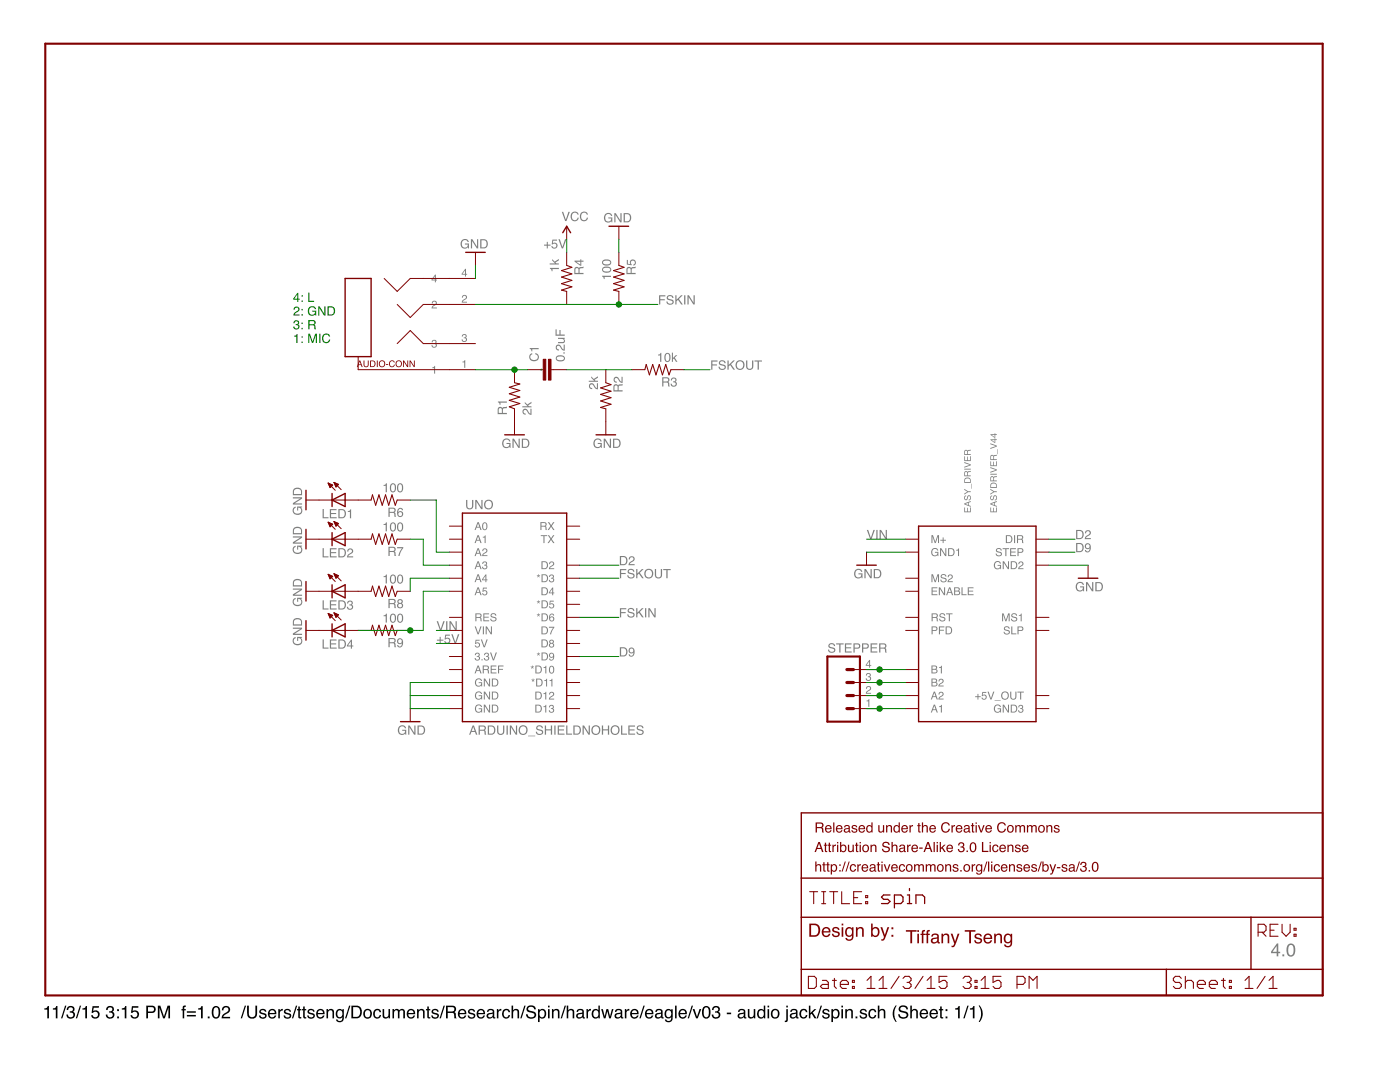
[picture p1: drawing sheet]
<svg xmlns="http://www.w3.org/2000/svg" width="279mm" height="216mm" viewBox="0 0 279 216" stroke-linecap="round" stroke-linejoin="round" font-family="sans-serif">
<path d="M8.8 201.2l.5-.1 .2-.4h.3v2.5h-.4v-1.8h-.6zM10.6 201.2l.4-.1 .2-.4h.3v2.5h-.4v-1.8h-.5zM13 200.7h.2l-.8 2.5h-.2zM13.6 200.9a.72 .72 0 0 1 1-.1 .72 .72 0 0 1 .1 1l-.1 .1a.8 .8 0 0 1 .2 1.1 .8 .8 0 0 1-1.2 .2l-.3-.3-.1-.5h.4a.51 .51 0 0 0 .4 .7 .51 .51 0 0 0 .6-.5 .51 .51 0 0 0-.6-.5v-.3a.45 .45 0 0 0 .5-.3 .45 .45 0 0 0-.2-.6 .45 .45 0 0 0-.6 .3l-.1 .3h-.3zM15.9 200.7h.3l-.8 2.5h-.3zM16.4 201.2l.5-.1 .2-.4h.3v2.5h-.4v-1.8h-.6zM18.5 200.8h1.3v.3h-1.1l-.1 .7a.85 .85 0 0 1 1.2 .4 .85 .85 0 0 1-.6 1.1 .85 .85 0 0 1-1-.7h.3a.55 .55 0 0 0 .8 .2 .55 .55 0 0 0 .1-.8 .55 .55 0 0 0-.9 .1h-.2zM21.4 200.9a.72 .72 0 0 1 1.1-.1 .72 .72 0 0 1 0 1l-.1 .1a.8 .8 0 0 1 .2 1.1 .8 .8 0 0 1-1.1 .2l-.3-.3-.1-.5h.3a.51 .51 0 0 0 .5 .7 .51 .51 0 0 0 .5-.5 .51 .51 0 0 0-.5-.5l-.1-.3a.45 .45 0 0 0 .6-.3 .45 .45 0 0 0-.3-.6 .45 .45 0 0 0-.5 .3l-.1 .3h-.3zM23.4 201.4h.3v.4h-.3zM23.4 202.8h.3v.4h-.3zM24.3 201.2l.5-.1 .2-.4h.2v2.5h-.3v-1.8h-.6zM26.3 200.8h1.3v.3h-1l-.1 .7a.85 .85 0 0 1 1.2 .4 .85 .85 0 0 1-.6 1.1 .85 .85 0 0 1-1-.7h.3a.55 .55 0 0 0 .8 .2 .55 .55 0 0 0 .1-.8 .55 .55 0 0 0-.9 .1h-.3zM29.2 200.7h1.1a.73 .73 0 0 1 .8 .7 .73 .73 0 0 1-.8 .7h-.8v1.1h-.3zM29.5 201v.8h.7a.45 .45 0 0 0 .5-.4 .45 .45 0 0 0-.5-.4zM31.5 200.7h.5l.7 2.1 .7-2.1h.5v2.5h-.3v-2.1l-.7 2.1h-.3l-.8-2.1v2.1h-.3zM36.5 200.8l.6-.2v.3h-.2l-.1 .2v.3h.3v.2h-.3v1.6h-.3v-1.6h-.3v-.2h.3zM37.3 201.8h1.8v.3h-1.8zM37.3 202.5h1.8v.3h-1.8zM39.5 201.2l.5-.1 .2-.4h.2v2.5h-.3v-1.8h-.6zM41.5 202.8h.3v.4h-.3zM42.6 200.9a.91 .91 0 0 1 1.1 .1 .91 .91 0 0 1 .3 1 .9 .9 0 0 1-.4 1.1 .9 .9 0 0 1-1.2-.2 1.91 1.91 0 0 1 .2-2zM42.8 201.1a1.65 1.65 0 0 0 .1 1.8l.3 .1a1.49 1.49 0 0 0 .1-2zM44.6 200.9a.81 .81 0 0 1 1.2 .2 .81 .81 0 0 1-.5 1.2l-.5 .3-.2 .3h1.3v.3h-1.7a1.39 1.39 0 0 1 1.1-1.3 .5 .5 0 0 0 .2-.6 .5 .5 0 0 0-.6-.3 .5 .5 0 0 0-.3 .6h-.3zM48.8 200.7h.3l-.8 2.5h-.3zM49.3 200.7h.4v1.5a.65 .65 0 0 0 .6 .8 .65 .65 0 0 0 .7-.8v-1.5h.3v1.4a1.01 1.01 0 0 1-1 1.2 1.01 1.01 0 0 1-1-1.2zM51.9 201.5a.74 .74 0 0 1 1.3 .4h-.3a.39 .39 0 0 0-.4-.3 .39 .39 0 0 0-.4 .3l.2 .1a.79 .79 0 0 1 .9 .8 .8 .8 0 0 1-.8 .5 .8 .8 0 0 1-.7-.7h.3a.45 .45 0 0 0 .4 .4 .45 .45 0 0 0 .5-.4l-.1-.1a.93 .93 0 0 1-1-.8zM53.7 201.6a.85 .85 0 0 1 1-.2 .85 .85 0 0 1 .5 1h-1.4a.53 .53 0 0 0 .4 .6 .53 .53 0 0 0 .6-.4h.3a.9 .9 0 0 1-1.3 .6 .9 .9 0 0 1-.2-1.4zM54 201.7l-.2 .4h1l-.1-.3-.2-.2zM55.5 201.4h.3v.3l.4-.4h.2v.3a.5 .5 0 0 0-.5 .5v1.1h-.4zM56.8 201.5a.74 .74 0 0 1 1.3 .4h-.3a.39 .39 0 0 0-.4-.3 .39 .39 0 0 0-.4 .3l.2 .1a.79 .79 0 0 1 .9 .8 .8 .8 0 0 1-.8 .5 .8 .8 0 0 1-.7-.7h.3a.45 .45 0 0 0 .5 .4 .45 .45 0 0 0 .4-.4l-.1-.1a.93 .93 0 0 1-1-.8zM59.1 200.7h.2l-.8 2.5h-.2zM59.5 200.8h.3v.6h.3v.2h-.3v1.2l.3 .2v.2a.44 .44 0 0 1-.6-.4v-1.2h-.2v-.2h.2zM60.5 200.8h.3v.6h.3v.2h-.3v1.2l.3 .2v.2a.44 .44 0 0 1-.6-.4v-1.2h-.2v-.2h.2zM61.6 201.5a.74 .74 0 0 1 1.2 .4h-.3a.39 .39 0 0 0-.4-.3 .39 .39 0 0 0-.4 .3l.2 .1a.79 .79 0 0 1 .9 .8 .8 .8 0 0 1-.8 .5 .8 .8 0 0 1-.7-.7h.3a.45 .45 0 0 0 .5 .4 .45 .45 0 0 0 .4-.4l-.1-.1a.93 .93 0 0 1-1-.8zM63.3 201.6a.85 .85 0 0 1 1.1-.2 .85 .85 0 0 1 .4 1h-1.4a.53 .53 0 0 0 .4 .6 .53 .53 0 0 0 .6-.4h.4a.9 .9 0 0 1-1.3 .6 .9 .9 0 0 1-.3-1.4zM63.6 201.7l-.2 .4h1.1l-.1-.3-.3-.2zM65.2 201.4h.3v.2a.66 .66 0 0 1 .7-.3 .66 .66 0 0 1 .5 .7v1.2h-.3v-1.2a.46 .46 0 0 0-.6-.4 .46 .46 0 0 0-.3 .6v1h-.3zM67.2 201.6l.6-.3 .5 .3v-.2h.3v1.6a.81 .81 0 0 1-.6 1 .81 .81 0 0 1-.9-.6h.3a.53 .53 0 0 0 .7 .3 .53 .53 0 0 0 .2-.8 .8 .8 0 0 1-1 .2 .8 .8 0 0 1-.3-1.1zM67.5 201.7a.65 .65 0 0 0-.2 .9 .65 .65 0 0 0 .8 .2 .64 .64 0 0 0 .2-.8 .64 .64 0 0 0-.8-.3zM69.7 200.7h.2l-.8 2.5h-.2zM70.5 201v1.9h.6a.99 .99 0 0 0 .8-1 .99 .99 0 0 0-.8-.9zM70.1 200.7h1.1a1.29 1.29 0 0 1 1 1.2 1.29 1.29 0 0 1-1 1.3h-1.1zM73.1 201.7a.7 .7 0 0 0-.3 .9 .7 .7 0 0 0 .9 .3 .7 .7 0 0 0 .2-.9 .7 .7 0 0 0-.8-.3zM72.7 201.6a.94 .94 0 0 1 1.6 .6 .94 .94 0 0 1-1.4 1l-.4-.6v-.6zM74.7 201.6a.76 .76 0 0 1 .8-.3 .76 .76 0 0 1 .5 .7h-.3a.51 .51 0 0 0-.6-.4 .51 .51 0 0 0-.3 .7 .49 .49 0 0 0 .4 .7 .49 .49 0 0 0 .5-.5h.3a.83 .83 0 0 1-1 .7 .83 .83 0 0 1-.5-1.2zM76.4 201.4h.3v1.2a.42 .42 0 0 0 .4 .4 .42 .42 0 0 0 .4-.5v-1.1h.3v1.8h-.3v-.3a.64 .64 0 0 1-.7 .3 .64 .64 0 0 1-.4-.6zM78.3 201.4h.3v.2a.6 .6 0 0 1 1.1 0 .62 .62 0 0 1 .7-.3 .62 .62 0 0 1 .4 .7v1.2h-.3v-1.3a.4 .4 0 0 0-.5-.3 .4 .4 0 0 0-.3 .5v1.1h-.3v-1.2a.42 .42 0 0 0-.5-.4 .42 .42 0 0 0-.3 .6v1h-.3zM81.4 201.6a.85 .85 0 0 1 1-.2 .85 .85 0 0 1 .5 1h-1.4a.53 .53 0 0 0 .4 .6 .53 .53 0 0 0 .6-.4h.3a.9 .9 0 0 1-1.3 .6 .9 .9 0 0 1-.2-1.4zM81.7 201.7l-.2 .4h1l-.1-.3-.2-.2zM83.2 201.4h.3v.2a.66 .66 0 0 1 .8-.3 .66 .66 0 0 1 .4 .7v1.2h-.3v-1.2a.46 .46 0 0 0-.5-.4 .46 .46 0 0 0-.4 .6v1h-.3zM85.3 200.8h.3v.6h.3v.2h-.3v1.2l.3 .2v.2a.44 .44 0 0 1-.6-.4v-1.2h-.3v-.2h.3zM86.3 201.5a.74 .74 0 0 1 1.2 .4h-.3a.39 .39 0 0 0-.4-.3 .39 .39 0 0 0-.3 .3l.1 .1a.79 .79 0 0 1 1 .8 .8 .8 0 0 1-.9 .5 .8 .8 0 0 1-.6-.7h.3a.45 .45 0 0 0 .4 .4 .45 .45 0 0 0 .5-.4l-.1-.1a.93 .93 0 0 1-1.1-.8zM88.5 200.7h.3l-.8 2.5h-.3zM89.4 201v.8h.8a.44 .44 0 0 0 .5-.4 .44 .44 0 0 0-.5-.4zM89 200.7h1.2a.69 .69 0 0 1 .8 .4 .69 .69 0 0 1-.3 .9l.2 .2 .2 1h-.4l-.1-.7a.39 .39 0 0 0-.5-.4h-.7v1.1h-.4zM91.6 201.6a.85 .85 0 0 1 1.1-.2 .85 .85 0 0 1 .4 1h-1.4a.53 .53 0 0 0 .4 .6 .53 .53 0 0 0 .6-.4h.3a.9 .9 0 0 1-1.2 .6 .9 .9 0 0 1-.3-1.4zM91.9 201.7l-.2 .4h1v-.3l-.3-.2zM93.6 201.5a.74 .74 0 0 1 1.2 .4h-.3a.39 .39 0 0 0-.4-.3 .39 .39 0 0 0-.4 .3l.2 .1a.79 .79 0 0 1 .9 .8 .8 .8 0 0 1-.8 .5 .8 .8 0 0 1-.7-.7h.3a.45 .45 0 0 0 .5 .4 .45 .45 0 0 0 .4-.4l-.1-.1a.93 .93 0 0 1-1-.8zM95.4 201.6a.85 .85 0 0 1 1-.2 .85 .85 0 0 1 .4 1h-1.4a.53 .53 0 0 0 .4 .6 .53 .53 0 0 0 .7-.4h.3a.9 .9 0 0 1-1.3 .6 .9 .9 0 0 1-.3-1.4zM95.6 201.7l-.1 .4h1l-.1-.3-.3-.2zM97.5 202.6a.44 .44 0 0 0 .5 .4 .44 .44 0 0 0 .3-.7zM97.3 201.6a.8 .8 0 0 1 1.3 .2v1.1l.2 .1v.2h-.3l-.2-.2a.63 .63 0 0 1-.9 .2 .63 .63 0 0 1-.1-.9l1-.3a.42 .42 0 0 0-.4-.5 .42 .42 0 0 0-.4 .4h-.3zM99.2 201.4h.3v.3l.3-.4h.3v.3a.5 .5 0 0 0-.6 .5v1.1h-.3zM100.4 201.6a.76 .76 0 0 1 .8-.3 .76 .76 0 0 1 .6 .7h-.3a.51 .51 0 0 0-.7-.4 .51 .51 0 0 0-.3 .7 .49 .49 0 0 0 .4 .7 .49 .49 0 0 0 .6-.5h.3a.83 .83 0 0 1-1.1 .7 .83 .83 0 0 1-.5-1.2zM102.1 200.7h.3v.9a.65 .65 0 0 1 .8-.3 .65 .65 0 0 1 .4 .7v1.2h-.3v-1.2a.46 .46 0 0 0-.6-.4 .46 .46 0 0 0-.3 .6v1h-.3zM104.6 200.7h.3l-.8 2.5h-.3zM105.3 200.8a1 1 0 0 1 1.6 .6h-.3a.59 .59 0 0 0-.6-.5 .59 .59 0 0 0-.6 .6l.2 .1a2.08 2.08 0 0 1 1.4 .7 1.02 1.02 0 0 1-.7 1 1.02 1.02 0 0 1-1.2-.4l-.1-.5h.3a.71 .71 0 0 0 .6 .6 .71 .71 0 0 0 .8-.5l-.2-.2a2.06 2.06 0 0 1-1.4-.7v-.4zM107.8 201.7a.71 .71 0 0 0-.1 .8 .71 .71 0 0 0 .7 .4 .72 .72 0 0 0 .3-.8 .72 .72 0 0 0-.7-.5zM107.4 201.4h.3v.2a.75 .75 0 0 1 .9-.2 .75 .75 0 0 1 .4 .8 .78 .78 0 0 1-.3 1 .78 .78 0 0 1-1-.2v.9h-.3zM109.4 201.4h.3v1.8h-.3zM109.4 200.7h.3v.3h-.3zM110.2 201.4h.2v.2a.66 .66 0 0 1 .8-.3 .66 .66 0 0 1 .5 .7v1.2h-.4v-1.2a.46 .46 0 0 0-.5-.4 .46 .46 0 0 0-.3 .6v1h-.3zM112.7 200.7h.3l-.8 2.5h-.3zM113.1 200.7h.3v.9a.65 .65 0 0 1 .8-.3 .65 .65 0 0 1 .4 .7v1.2h-.3v-1.2a.46 .46 0 0 0-.6-.4 .46 .46 0 0 0-.3 .6v1h-.3zM115.3 202.6a.44 .44 0 0 0 .6 .4 .44 .44 0 0 0 .2-.7zM115.2 201.6a.8 .8 0 0 1 1.3 .2v1.1l.2 .1v.2h-.3l-.2-.2a.63 .63 0 0 1-.9 .2 .63 .63 0 0 1-.2-.9l1.1-.3a.42 .42 0 0 0-.4-.5 .42 .42 0 0 0-.4 .4h-.3zM117 201.4h.3v.3l.4-.4h.2v.3a.5 .5 0 0 0-.6 .5v1.1h-.3zM118.5 201.8a.69 .69 0 0 0-.1 .8 .69 .69 0 0 0 .7 .3 .73 .73 0 0 0 .3-.7 .73 .73 0 0 0-.6-.6zM118.4 201.5l.7-.2 .3 .3v-.9h.3v2.5h-.3v-.3a.8 .8 0 0 1-1 .2 .8 .8 0 0 1-.3-1zM120 201.4h.3l.4 1.4 .3-1.4h.4l.3 1.4 .4-1.4h.3l-.5 1.8h-.3l-.4-1.4-.4 1.4h-.3zM123 202.6a.44 .44 0 0 0 .6 .4 .44 .44 0 0 0 .2-.7zM122.8 201.6a.8 .8 0 0 1 1.4 .2v1.1l.2 .1v.2h-.4l-.1-.2a.63 .63 0 0 1-.9 .2 .63 .63 0 0 1-.2-.9l1.1-.3a.42 .42 0 0 0-.4-.5 .42 .42 0 0 0-.5 .4h-.3zM124.7 201.4h.3v.3l.3-.4h.3v.3a.5 .5 0 0 0-.6 .5v1.1h-.3zM126 201.6a.85 .85 0 0 1 1-.2 .85 .85 0 0 1 .5 1h-1.4a.53 .53 0 0 0 .4 .6 .53 .53 0 0 0 .6-.4h.3a.9 .9 0 0 1-1.3 .6 .9 .9 0 0 1-.2-1.4zM126.3 201.7l-.2 .4h1l-.1-.3-.2-.2zM128.4 200.7h.3l-.8 2.5h-.3zM129 201.6a.85 .85 0 0 1 1-.2 .85 .85 0 0 1 .4 1h-1.4a.53 .53 0 0 0 .4 .6 .53 .53 0 0 0 .7-.4h.3a.9 .9 0 0 1-1.3 .6 .9 .9 0 0 1-.3-1.4zM129.2 201.7l-.1 .4h1l-.1-.3-.3-.2zM131.1 202.6a.44 .44 0 0 0 .5 .4 .44 .44 0 0 0 .3-.7zM130.9 201.6a.8 .8 0 0 1 1.3 .2v1.1l.2 .1v.2h-.3l-.2-.2a.63 .63 0 0 1-.9 .2 .63 .63 0 0 1-.1-.9l1-.3a.42 .42 0 0 0-.4-.5 .42 .42 0 0 0-.4 .4h-.3zM132.9 201.6l.5-.3 .6 .3v-.2h.2v1.6a.81 .81 0 0 1-.6 1 .81 .81 0 0 1-.9-.6h.3a.53 .53 0 0 0 .7 .3 .53 .53 0 0 0 .2-.8 .8 .8 0 0 1-1 .2 .8 .8 0 0 1-.2-1.1zM133.1 201.7a.65 .65 0 0 0-.2 .9 .65 .65 0 0 0 .9 .2 .64 .64 0 0 0 .2-.8 .64 .64 0 0 0-.9-.3zM134.7 200.7h.3v2.5h-.3zM135.6 201.6a.85 .85 0 0 1 1.1-.2 .85 .85 0 0 1 .4 1h-1.4a.53 .53 0 0 0 .4 .6 .53 .53 0 0 0 .7-.4h.3a.9 .9 0 0 1-1.3 .6 .9 .9 0 0 1-.3-1.4zM135.9 201.7l-.2 .4h1.1l-.1-.3-.3-.2zM138 200.7h.3l-.8 2.5h-.3zM138.2 201.4h.4l.5 1.5 .5-1.5h.3l-.6 1.8h-.4zM140.5 200.9a.91 .91 0 0 1 1 .1 .91 .91 0 0 1 .3 1 .9 .9 0 0 1-.4 1.1 .9 .9 0 0 1-1.1-.2 1.91 1.91 0 0 1 .2-2zM140.7 201.1a1.65 1.65 0 0 0 .1 1.8l.3 .1a1.49 1.49 0 0 0 0-2zM142.4 200.9a.72 .72 0 0 1 1-.1 .72 .72 0 0 1 .1 1l-.2 .1a.8 .8 0 0 1 .3 1.1 .8 .8 0 0 1-1.2 .2l-.3-.3-.1-.5h.4a.51 .51 0 0 0 .4 .7 .51 .51 0 0 0 .6-.5 .51 .51 0 0 0-.6-.5v-.3a.45 .45 0 0 0 .5-.3 .45 .45 0 0 0-.3-.6 .45 .45 0 0 0-.5 .3l-.1 .3h-.3zM145 202.1h.9v.3h-.9zM147.6 202.6a.44 .44 0 0 0 .5 .4 .44 .44 0 0 0 .3-.7zM147.4 201.6a.8 .8 0 0 1 1.3 .2v1.1l.2 .1v.2h-.3l-.2-.2a.63 .63 0 0 1-.8 .2 .63 .63 0 0 1-.2-.9l1-.3a.42 .42 0 0 0-.4-.5 .42 .42 0 0 0-.4 .4h-.3zM149.2 201.4h.4v1.2a.42 .42 0 0 0 .4 .4 .42 .42 0 0 0 .4-.5v-1.1h.3v1.8h-.3v-.3a.64 .64 0 0 1-.7 .3 .64 .64 0 0 1-.5-.6zM151.6 201.8a.69 .69 0 0 0-.2 .8 .69 .69 0 0 0 .7 .3 .73 .73 0 0 0 .4-.7 .73 .73 0 0 0-.7-.6zM151.5 201.5l.6-.2 .3 .3v-.9h.3v2.5h-.3v-.3a.8 .8 0 0 1-1 .2 .8 .8 0 0 1-.3-1zM153.2 201.4h.3v1.8h-.3zM153.2 200.7h.3v.3h-.3zM154.4 201.7a.7 .7 0 0 0-.2 .9 .7 .7 0 0 0 .8 .3 .7 .7 0 0 0 .2-.9 .7 .7 0 0 0-.8-.3zM154.1 201.6a.94 .94 0 0 1 1.5 .6 .94 .94 0 0 1-1.4 1l-.3-.6v-.6zM156.9 200.7h.3v.3h-.3zM156.9 201.4h.3v2.1a.47 .47 0 0 1-.6 .4v-.2l.3-.1zM158 202.6a.44 .44 0 0 0 .6 .4 .44 .44 0 0 0 .2-.7zM157.8 201.6a.8 .8 0 0 1 1.4 .2v1.1l.2 .1v.2h-.4l-.1-.2a.63 .63 0 0 1-.9 .2 .63 .63 0 0 1-.2-.9l1-.3a.42 .42 0 0 0-.3-.5 .42 .42 0 0 0-.5 .4h-.3zM159.8 201.6a.76 .76 0 0 1 .8-.3 .76 .76 0 0 1 .5 .7h-.3a.51 .51 0 0 0-.7-.4 .51 .51 0 0 0-.2 .7 .49 .49 0 0 0 .3 .7 .49 .49 0 0 0 .6-.5h.3a.83 .83 0 0 1-1.1 .7 .83 .83 0 0 1-.4-1.2zM161.4 200.7h.3v1.4l.8-.7h.4l-.7 .6 .8 1.2h-.4l-.6-.9-.3 .2v.7h-.3zM163.8 200.7h.2l-.8 2.5h-.2zM164.3 201.5a.74 .74 0 0 1 1.2 .4h-.3a.39 .39 0 0 0-.4-.3 .39 .39 0 0 0-.3 .3l.1 .1a.79 .79 0 0 1 1 .8 .8 .8 0 0 1-.8 .5 .8 .8 0 0 1-.7-.7h.3a.45 .45 0 0 0 .4 .4 .45 .45 0 0 0 .5-.4l-.1-.1a.93 .93 0 0 1-1.1-.8zM166.4 201.7a.71 .71 0 0 0-.2 .8 .71 .71 0 0 0 .7 .4 .72 .72 0 0 0 .3-.8 .72 .72 0 0 0-.7-.5zM165.9 201.4h.3v.2a.75 .75 0 0 1 .9-.2 .75 .75 0 0 1 .5 .8 .78 .78 0 0 1-.4 1 .78 .78 0 0 1-1-.2v.9h-.3zM167.9 201.4h.3v1.8h-.3zM167.9 200.7h.3v.3h-.3zM168.7 201.4h.3v.2a.66 .66 0 0 1 .8-.3 .66 .66 0 0 1 .4 .7v1.2h-.3v-1.2a.46 .46 0 0 0-.6-.4 .46 .46 0 0 0-.3 .6v1h-.3zM170.7 202.8h.4v.4h-.4zM171.8 201.5a.74 .74 0 0 1 1.2 .4h-.3a.39 .39 0 0 0-.4-.3 .39 .39 0 0 0-.4 .3l.2 .1a.79 .79 0 0 1 .9 .8 .8 .8 0 0 1-.8 .5 .8 .8 0 0 1-.7-.7h.3a.45 .45 0 0 0 .5 .4 .45 .45 0 0 0 .4-.4v-.1a.93 .93 0 0 1-1.1-.8zM173.5 201.6a.76 .76 0 0 1 .8-.3 .76 .76 0 0 1 .6 .7h-.3a.51 .51 0 0 0-.7-.4 .51 .51 0 0 0-.3 .7 .49 .49 0 0 0 .4 .7 .49 .49 0 0 0 .6-.5h.3a.83 .83 0 0 1-1.1 .7 .83 .83 0 0 1-.5-1.2zM175.2 200.7h.3v.9a.65 .65 0 0 1 .8-.3 .65 .65 0 0 1 .4 .7v1.2h-.3v-1.2a.46 .46 0 0 0-.6-.4 .46 .46 0 0 0-.3 .6v1h-.3zM178.7 200.6h.3a3.1 3.1 0 0 0 0 3.3h-.3a2.6 2.6 0 0 1 0-3.3zM179.6 200.8a1 1 0 0 1 1.6 .6h-.3a.59 .59 0 0 0-.6-.5 .59 .59 0 0 0-.6 .6l.1 .1a2.08 2.08 0 0 1 1.4 .7 1.02 1.02 0 0 1-.7 1 1.02 1.02 0 0 1-1.1-.4l-.1-.5h.3a.71 .71 0 0 0 .6 .6 .71 .71 0 0 0 .7-.5l-.1-.2a2.06 2.06 0 0 1-1.4-.7v-.4zM181.7 200.7h.3v.9a.65 .65 0 0 1 .7-.3 .65 .65 0 0 1 .5 .7v1.2h-.3v-1.2a.46 .46 0 0 0-.6-.4 .46 .46 0 0 0-.3 .6v1h-.3zM183.8 201.6a.85 .85 0 0 1 1-.2 .85 .85 0 0 1 .4 1h-1.3a.53 .53 0 0 0 .4 .6 .53 .53 0 0 0 .6-.4h.3a.9 .9 0 0 1-1.3 .6 .9 .9 0 0 1-.3-1.4zM184 201.7l-.1 .4h1l-.1-.3-.2-.2zM185.7 201.6a.85 .85 0 0 1 1.1-.2 .85 .85 0 0 1 .4 1h-1.4a.53 .53 0 0 0 .4 .6 .53 .53 0 0 0 .7-.4h.3a.9 .9 0 0 1-1.3 .6 .9 .9 0 0 1-.3-1.4zM186 201.7l-.2 .4h1.1l-.1-.3-.3-.2zM187.6 200.8h.3v.6h.3v.2h-.3v1.2l.3 .2v.2a.44 .44 0 0 1-.6-.4v-1.2h-.2v-.2h.2zM188.7 201.4h.4v.4h-.4zM188.7 202.8h.4v.4h-.4zM190.6 201.2l.5-.1 .2-.4h.2v2.5h-.3v-1.8h-.6zM193.1 200.7h.2l-.8 2.5h-.3zM193.6 201.2l.4-.1 .2-.4h.3v2.5h-.3v-1.8h-.6zM195.3 200.6h.2l.3 .5a2.54 2.54 0 0 1-.3 2.8h-.2a3.1 3.1 0 0 0 0-3.3z" fill-rule="evenodd" fill="#000"/>
<g fill="#808080">
<path d="M104.4 81.7a.82 .82 0 0 1 1.2 .7l.3 .1v-.9h.2v1.2a1.51 1.51 0 0 1-1.2-1 .36 .36 0 0 0-.4 .3 .36 .36 0 0 0 .4 .4v.2a.62 .62 0 0 1-.6-.3 .62 .62 0 0 1 .1-.7zM104.7 80.2l.5 .5 .9-.5v.3l-.7 .4 .2 .2h.5v.2h-1.9v-.2h1.1l-.6-.6z" fill-rule="evenodd"/>
<path d="M100.5 87.7a.82 .82 0 0 1 1.4 .4h-.3a.64 .64 0 0 0-.9-.3 .64 .64 0 0 0-.2 .9 .59 .59 0 0 0 .6 .5 .59 .59 0 0 0 .6-.6h-.6v-.2h.8v1h-.2v-.3a.9 .9 0 0 1-1.3 .1 .9 .9 0 0 1-.1-1.3zM102.3 87.5h.3l.9 1.5v-1.5h.2v1.9h-.2l-1-1.5v1.5h-.2zM104.4 87.7v1.5h.4a.72 .72 0 0 0 .6-.7 .72 .72 0 0 0-.6-.8zM104.1 87.5h.8a.93 .93 0 0 1 .8 1 .93 .93 0 0 1-.8 .9h-.8z" fill-rule="evenodd"/>
<path d="M111 71.1a1.09 1.09 0 0 1 1.8 .4 1 1 0 0 1-1 .6 1 1 0 0 1-.9-.6zM111.2 71.3a.66 .66 0 0 0 1 .6 .37 .37 0 0 0 .3-.5 .37 .37 0 0 0-.4-.3zM112.4 70.3h.3v.3h-.3zM111.1 68.9a.82 .82 0 0 1 1.2 .7l.2 .1v-.9h.2v1.2a1.51 1.51 0 0 1-1.1-1 .36 .36 0 0 0-.5 .3 .36 .36 0 0 0 .4 .4v.2a.62 .62 0 0 1-.6-.3 .62 .62 0 0 1 .2-.7zM111.4 67.4h1.3v.2h-.2a.46 .46 0 0 1 .2 .5 .46 .46 0 0 1-.4 .4h-.9v-.2l.9-.1 .2-.2-.2-.3-.9-.1zM110.9 65.7h.2v1.1h.5v-1h.3v1h.8v.2h-1.8z" fill-rule="evenodd"/>
<path d="M117.7 76.6a.82 .82 0 0 1 1.2 .7l.2 .1v-.9h.2v1.2a1.51 1.51 0 0 1-1.1-1 .36 .36 0 0 0-.5 .4 .36 .36 0 0 0 .5 .3v.2a.62 .62 0 0 1-.6-.3 .62 .62 0 0 1 .1-.7zM118 75.1l.5 .5 .8-.5v.3l-.6 .4 .1 .2h.5v.2h-1.8v-.2h1.1l-.6-.6z" fill-rule="evenodd"/>
<path d="M131.3 70.8l.7-.4v1.8h-.3v-1.3h-.4zM132.8 70.6a.65 .65 0 0 1 .8-.1 .65 .65 0 0 1 .2 .8 .67 .67 0 0 1-.6 1 .67 .67 0 0 1-.6-1zM133 70.7a.94 .94 0 0 0 .2 1.3 .87 .87 0 0 0 0-1.4zM134.1 70.4h.2v1l.6-.5h.3l-.5 .5 .5 .8h-.3l-.4-.7-.2 .2v.5h-.2z" fill-rule="evenodd"/>
<path d="M118.7 87.7a.82 .82 0 0 1 1.4 .4h-.3a.64 .64 0 0 0-.8-.3 .64 .64 0 0 0-.3 .9 .59 .59 0 0 0 .6 .5 .59 .59 0 0 0 .6-.6h-.6v-.2h.8v1h-.2v-.3a.9 .9 0 0 1-1.3 .1 .9 .9 0 0 1-.1-1.3zM120.5 87.5h.3l.9 1.5v-1.5h.2v1.9h-.2l-1-1.5v1.5h-.2zM122.6 87.7v1.5h.4a.72 .72 0 0 0 .6-.7 .72 .72 0 0 0-.6-.8zM122.3 87.5h.8a.93 .93 0 0 1 .8 1 .93 .93 0 0 1-.8 .9h-.8z" fill-rule="evenodd"/>
<path d="M109.7 53.5h1.8v.2h-1.2v.4h-.2zM110.2 51.7l.5 .5 .8-.5v.3l-.6 .4 .1 .2h.5v.2h-1.8v-.2h1.1l-.6-.6z" fill-rule="evenodd"/>
<path d="M120.2 55h1.7v.3h-1.2v.4h-.2zM120.3 53.4a1.09 1.09 0 0 1 1.7 .4 1 1 0 0 1-.9 .6 1 1 0 0 1-1-.6zM120.4 53.6a.66 .66 0 0 0 1 .6 .37 .37 0 0 0 .4-.5 .37 .37 0 0 0-.5-.3zM120.3 52a1.09 1.09 0 0 1 1.7 .4 1 1 0 0 1-.9 .6 1 1 0 0 1-1-.6zM120.4 52.2a.66 .66 0 0 0 1 .5 .37 .37 0 0 0 .4-.4 .37 .37 0 0 0-.5-.3z" fill-rule="evenodd"/>
<path d="M112.1 42.3h.3l.5 1.5 .5-1.5h.3l-.6 1.8h-.3zM114.1 42.5a.8 .8 0 0 1 .8-.3 .8 .8 0 0 1 .6 .6h-.3a.63 .63 0 0 0-.8-.3 .63 .63 0 0 0-.3 .9 .56 .56 0 0 0 .6 .5 .56 .56 0 0 0 .6-.5h.2a.85 .85 0 0 1-1.1 .7 .85 .85 0 0 1-.5-1.2zM115.9 42.5a.8 .8 0 0 1 .8-.3 .8 .8 0 0 1 .6 .6h-.2a.63 .63 0 0 0-.9-.3 .63 .63 0 0 0-.2 .9 .56 .56 0 0 0 .5 .5 .56 .56 0 0 0 .6-.5h.3a.85 .85 0 0 1-1.2 .7 .85 .85 0 0 1-.5-1.2z" fill-rule="evenodd"/>
<path d="M120.8 42.7a.82 .82 0 0 1 1.4 .4h-.3a.64 .64 0 0 0-.8-.3 .64 .64 0 0 0-.3 .9 .59 .59 0 0 0 .6 .5 .59 .59 0 0 0 .6-.6h-.6v-.2h.8v1h-.2v-.3a.9 .9 0 0 1-1.3 .1 .9 .9 0 0 1-.1-1.3zM122.6 42.5h.3l.9 1.5v-1.5h.3v1.9h-.3l-1-1.5v1.5h-.2zM124.7 42.7v1.5h.4a.72 .72 0 0 0 .6-.8 .72 .72 0 0 0-.6-.7zM124.5 42.5h.7a.93 .93 0 0 1 .8 .9 .93 .93 0 0 1-.8 1h-.7z" fill-rule="evenodd"/>
<path d="M197.6 101.3h.2v.7h.4v-.7h.1v.7h.5v-.7h.1v.9h-1.3zM197.8 100.6l.6 .2v-.4zM197.6 100.4l1.3-.4v.2l-.3 .1v.5l.3 .2v.1l-1.3-.5zM197.7 99l.3-.1v.1a.3 .3 0 0 0-.2 .3 .3 .3 0 0 0 .3 .3 .52 .52 0 0 1 .2-.6 .52 .52 0 0 1 .6 0l.1 .3a.45 .45 0 0 1-.5 .6v-.2a.34 .34 0 0 0 .3-.4 .34 .34 0 0 0-.3-.3v.1a.54 .54 0 0 1-.2 .5 .54 .54 0 0 1-.6 .1l-.1-.3zM197.6 97.5l.8 .5h.5v.2h-.5l-.8 .5v-.2l.7-.4-.7-.4zM197.9 96.6l-.1 .6h1v-.4a.55 .55 0 0 0-.9-.2zM197.8 96.4a.7 .7 0 0 1 1.1 .4v.6h-1.3l.1-.7zM197.9 95.2l-.1 .7h.4v-.6zM197.8 95.1l.3-.1 .2 .2 .6-.2v.2h-.4l-.1 .3v.4h.5v.1h-1.3v-.7zM197.6 94.5h1.3v.2h-1.3zM197.6 93.2l1.3 .5v.2l-1.3 .4v-.2l1.1-.3-1.1-.4zM197.6 92.1h.2v.7h.4v-.7h.1v.7h.5v-.7h.1v.9h-1.3zM197.9 91l-.1 .6h.4v-.6zM197.8 90.8h.3l.2 .1 .6-.2v.2l-.4 .1-.1 .2v.4h.5v.2h-1.3v-.7zM199.1 89.6l.1 1zM197.6 88.4l1.3 .5v.2l-1.3 .5v-.2l1.1-.4-1.1-.4zM197.9 87.8l.6 .4v-.4zM197.7 87.7h.8v-.2h.1v.2h.3v.1h-.3v.6h-.1l-.8-.6zM197.9 86.8l.6 .4v-.4zM197.7 86.6h.8v-.1h.1v.1h.3v.2h-.3v.6h-.1l-.8-.6z" fill-rule="evenodd"/>
<path d="M170.7 113.8a.82 .82 0 0 1 1.4 .3h-.2a.64 .64 0 0 0-.9-.3 .64 .64 0 0 0-.3 .9 .59 .59 0 0 0 .6 .5 .59 .59 0 0 0 .6-.6h-.6v-.2h.8v1h-.1l-.1-.3a.9 .9 0 0 1-1.2 .1 .9 .9 0 0 1-.1-1.2zM172.5 113.5h.3l.9 1.5v-1.5h.3v1.9h-.3l-.9-1.5v1.5h-.3zM174.6 113.8v1.4h.5a.72 .72 0 0 0 .5-.7 .72 .72 0 0 0-.5-.7zM174.4 113.5h.7a.93 .93 0 0 1 .8 1 .93 .93 0 0 1-.8 .9h-.7z" fill-rule="evenodd"/>
<path d="M214.9 116.4a.82 .82 0 0 1 1.4 .3h-.2a.64 .64 0 0 0-.9-.3 .64 .64 0 0 0-.3 .9 .59 .59 0 0 0 .7 .5 .59 .59 0 0 0 .5-.6h-.6v-.2h.9v1h-.2l-.1-.3a.9 .9 0 0 1-1.2 .1 .9 .9 0 0 1-.1-1.2zM216.7 116.1h.3l1 1.5v-1.5h.2v1.9h-.3l-.9-1.5v1.5h-.3zM218.8 116.4v1.4h.5a.72 .72 0 0 0 .6-.7 .72 .72 0 0 0-.6-.7zM218.6 116.1h.7a.93 .93 0 0 1 .8 1 .93 .93 0 0 1-.8 .9h-.7z" fill-rule="evenodd"/>
<path d="M79.6 145a.82 .82 0 0 1 1.4 .3h-.2a.64 .64 0 0 0-.9-.3 .64 .64 0 0 0-.2 .9 .59 .59 0 0 0 .6 .5 .59 .59 0 0 0 .5-.6h-.5v-.2h.8v1h-.2v-.2a.9 .9 0 0 1-1.3 0 .9 .9 0 0 1-.1-1.2zM81.5 144.8h.3l.9 1.5v-1.5h.2v1.8h-.3l-.9-1.5v1.5h-.2zM83.6 145v1.4h.4a.72 .72 0 0 0 .6-.7 .72 .72 0 0 0-.6-.7zM83.3 144.8h.8a.93 .93 0 0 1 .7 .9 .93 .93 0 0 1-.7 .9h-.8z" fill-rule="evenodd"/>
<path d="M76.5 96.8l.7-.4v1.8h-.2v-1.3h-.5zM78 96.6a.65 .65 0 0 1 .8 0 .65 .65 0 0 1 .2 .7 .67 .67 0 0 1-.5 1 .67 .67 0 0 1-.7-.9zM78.3 96.7a.94 .94 0 0 0 .1 1.4 .87 .87 0 0 0 0-1.5zM79.4 96.6a.65 .65 0 0 1 .8 0 .65 .65 0 0 1 .3 .7 .67 .67 0 0 1-.6 1 .67 .67 0 0 1-.7-.9zM79.7 96.7a.94 .94 0 0 0 .1 1.4 .87 .87 0 0 0 .1-1.5z" fill-rule="evenodd"/>
<path d="M58.6 101.3l.4-.2v.2a.64 .64 0 0 0-.3 .9 .64 .64 0 0 0 .9 .3 .59 .59 0 0 0 .5-.7 .59 .59 0 0 0-.6-.5v.6h-.2v-.8h1v.1l-.3 .1a.9 .9 0 0 1 .1 1.2 .9 .9 0 0 1-1.2 .1 .88 .88 0 0 1-.3-1.3zM58.4 99.2h1.9v.3l-1.5 .9h1.5v.3h-1.9v-.3l1.5-.9h-1.5zM58.8 97.7l-.1 .2v.7h1.4v-.5a.74 .74 0 0 0-1.3-.4zM58.7 97.5a.99 .99 0 0 1 1.6 .6v.7h-1.9l.1-1z" fill-rule="evenodd"/>
<path d="M76.5 104.6l.7-.4v1.8h-.2v-1.2h-.5zM78 104.4a.65 .65 0 0 1 .8 0 .65 .65 0 0 1 .2 .7 .67 .67 0 0 1-.5 1 .67 .67 0 0 1-.7-.9zM78.3 104.5a.94 .94 0 0 0 .1 1.4 .87 .87 0 0 0 0-1.5zM79.4 104.4a.65 .65 0 0 1 .8 0 .65 .65 0 0 1 .3 .7 .67 .67 0 0 1-.6 1 .67 .67 0 0 1-.7-.9zM79.7 104.5a.94 .94 0 0 0 .1 1.4 .87 .87 0 0 0 .1-1.5z" fill-rule="evenodd"/>
<path d="M58.6 109.1l.4-.2v.2a.64 .64 0 0 0-.3 .9 .64 .64 0 0 0 .9 .3 .59 .59 0 0 0 .5-.6 .59 .59 0 0 0-.6-.6v.6h-.2v-.8h1v.1l-.3 .1a.9 .9 0 0 1 .1 1.2 .9 .9 0 0 1-1.2 .1 .88 .88 0 0 1-.3-1.3zM58.4 107h1.9v.3l-1.5 .9h1.5v.3h-1.9v-.3l1.5-.9h-1.5zM58.8 105.5l-.1 .3v.6h1.4v-.5a.74 .74 0 0 0-1.3-.4zM58.7 105.3a.99 .99 0 0 1 1.6 .6v.7h-1.9l.1-1z" fill-rule="evenodd"/>
<path d="M76.5 115l.7-.4v1.8h-.2v-1.2h-.5zM78 114.8a.65 .65 0 0 1 .8 0 .65 .65 0 0 1 .2 .7 .67 .67 0 0 1-.5 1 .67 .67 0 0 1-.7-.9zM78.3 114.9a.94 .94 0 0 0 .1 1.4 .87 .87 0 0 0 0-1.5zM79.4 114.8a.65 .65 0 0 1 .8 0 .65 .65 0 0 1 .3 .7 .67 .67 0 0 1-.6 1 .67 .67 0 0 1-.7-.9zM79.7 114.9a.94 .94 0 0 0 .1 1.4 .87 .87 0 0 0 .1-1.5z" fill-rule="evenodd"/>
<path d="M58.6 119.5l.4-.2v.3a.64 .64 0 0 0-.3 .8 .64 .64 0 0 0 .9 .3 .59 .59 0 0 0 .5-.6 .59 .59 0 0 0-.6-.6v.6h-.2v-.8h1v.1l-.3 .1a.9 .9 0 0 1 .1 1.2 .9 .9 0 0 1-1.2 .1 .88 .88 0 0 1-.3-1.3zM58.4 117.4h1.9v.3l-1.5 1h1.5v.2h-1.9v-.3l1.5-.9h-1.5zM58.8 115.9l-.1 .3v.6h1.4v-.5a.74 .74 0 0 0-1.3-.4zM58.7 115.7a.99 .99 0 0 1 1.6 .6v.7h-1.9l.1-.9z" fill-rule="evenodd"/>
<path d="M76.5 122.8l.7-.4v1.8h-.2v-1.2h-.5zM78 122.6a.65 .65 0 0 1 .8 0 .65 .65 0 0 1 .2 .7 .67 .67 0 0 1-.5 1 .67 .67 0 0 1-.7-.9zM78.3 122.7a.94 .94 0 0 0 .1 1.4 .87 .87 0 0 0 0-1.5zM79.4 122.6a.65 .65 0 0 1 .8 0 .65 .65 0 0 1 .3 .7 .67 .67 0 0 1-.6 1 .67 .67 0 0 1-.7-.9zM79.7 122.7a.94 .94 0 0 0 .1 1.4 .87 .87 0 0 0 .1-1.5z" fill-rule="evenodd"/>
<path d="M58.6 127.3l.4-.2v.3a.64 .64 0 0 0-.3 .8 .64 .64 0 0 0 .9 .3 .59 .59 0 0 0 .5-.6 .59 .59 0 0 0-.6-.6v.6h-.2v-.8h1v.1l-.3 .1a.9 .9 0 0 1 .1 1.2 .9 .9 0 0 1-1.2 .1 .88 .88 0 0 1-.3-1.3zM58.4 125.2h1.9v.3l-1.5 1h1.5v.2h-1.9v-.3l1.5-.9h-1.5zM58.8 123.7l-.1 .3v.6h1.4v-.5a.74 .74 0 0 0-1.3-.4zM58.7 123.5a.99 .99 0 0 1 1.6 .6v.7h-1.9l.1-.9z" fill-rule="evenodd"/>
<path d="M94.4 145l-.3 .8h.6zM94.3 144.8h.3l.7 1.8h-.3l-.2-.5h-.7l-.2 .5h-.3zM95.8 145v.6h.5a.32 .32 0 0 0 .4-.3 .32 .32 0 0 0-.3-.3zM95.5 144.8a1.58 1.58 0 0 1 1.4 .1l.1 .5-.3 .3 .2 .2 .1 .7h-.3v-.7l-.4-.1h-.5v.8h-.3zM97.6 145v1.4h.4a.72 .72 0 0 0 .6-.7 .72 .72 0 0 0-.6-.7zM97.3 144.8h.8a.93 .93 0 0 1 .8 .9 .93 .93 0 0 1-.8 .9h-.8zM99.2 144.8h.3v1.1a.47 .47 0 0 0 .4 .5 .47 .47 0 0 0 .5-.5v-1.1h.2v1a.73 .73 0 0 1-.7 .8 .73 .73 0 0 1-.7-.8zM101.1 144.8h.2v1.8h-.2zM101.7 144.8h.3l1 1.5v-1.5h.2v1.8h-.3l-.9-1.5v1.5h-.3zM103.5 145.7a.95 .95 0 0 1 1.9 0 .95 .95 0 0 1-1.9 0zM103.9 145.1a.7 .7 0 0 0 0 1.1 .7 .7 0 0 0 1.1-.2 .69 .69 0 0 0-.1-.9 .69 .69 0 0 0-1 0zM105.4 146.8h1.4v.1h-1.4zM107.2 144.9a.72 .72 0 0 1 1.2 .4h-.3a.43 .43 0 0 0-.4-.4 .43 .43 0 0 0-.4 .5h.1a.95 .95 0 0 1 1 .7 .75 .75 0 0 1-.8 .6 .75 .75 0 0 1-.7-.7h.3a.48 .48 0 0 0 .5 .4 .48 .48 0 0 0 .4-.4l-.3-.2a.56 .56 0 0 1-.7-.2 .56 .56 0 0 1 .1-.7zM108.7 144.8h.3v.7h.9v-.7h.3v1.8h-.3v-.9h-.9v.9h-.3zM110.6 144.8h.3v1.8h-.3zM111.3 144.8h1.3v.2h-1.1v.5h1.1v.3h-1.1v.6h1.2v.2h-1.4zM113 144.8h.2v1.6h1v.2h-1.2zM114.7 145v1.4h.4a.72 .72 0 0 0 .6-.7 .72 .72 0 0 0-.6-.7zM114.4 144.8h.8a.93 .93 0 0 1 .7 .9 .93 .93 0 0 1-.7 .9h-.8zM116.3 144.8h.3l.9 1.5v-1.5h.2v1.8h-.3l-.9-1.5v1.5h-.2zM118 145.7a.95 .95 0 0 1 1.9 0 .95 .95 0 0 1-1.9 0zM118.5 145.1a.7 .7 0 0 0-.1 1.1 .7 .7 0 0 0 1.1-.2 .69 .69 0 0 0-.1-.9 .69 .69 0 0 0-.9 0zM120.1 144.8h.3v.7h.9v-.7h.3v1.8h-.3v-.9h-.9v.9h-.3zM121.8 145.7a.95 .95 0 0 1 1.9 0 .95 .95 0 0 1-1.9 0zM122.3 145.1a.7 .7 0 0 0 0 1.1 .7 .7 0 0 0 1-.2 .69 .69 0 0 0-.1-.9 .69 .69 0 0 0-.9 0zM123.9 144.8h.3v1.6h.9v.2h-1.2zM125.4 144.8h1.3v.2h-1.1v.5h1.1v.3h-1.1v.6h1.2v.2h-1.4zM127.2 144.9a.72 .72 0 0 1 1.2 .4h-.2a.43 .43 0 0 0-.5-.4 .43 .43 0 0 0-.4 .5h.1a.95 .95 0 0 1 1.1 .7 .75 .75 0 0 1-.8 .6 .75 .75 0 0 1-.7-.7h.2a.48 .48 0 0 0 .5 .4 .48 .48 0 0 0 .5-.4l-.4-.2a.56 .56 0 0 1-.6-.2 .56 .56 0 0 1 0-.7z" fill-rule="evenodd"/>
<path d="M92.2 47.9a.82 .82 0 0 1 1.4 .4h-.3a.64 .64 0 0 0-.9-.3 .64 .64 0 0 0-.2 .9 .59 .59 0 0 0 .6 .5 .59 .59 0 0 0 .6-.6h-.6v-.2h.8v1h-.2v-.3a.9 .9 0 0 1-1.3 .1 .9 .9 0 0 1-.1-1.3zM94 47.7h.3l.9 1.5v-1.5h.2v1.9h-.2l-1-1.5v1.5h-.2zM96.1 47.9v1.5h.4a.72 .72 0 0 0 .6-.7 .72 .72 0 0 0-.6-.8zM95.8 47.7h.8a.93 .93 0 0 1 .8 1 .93 .93 0 0 1-.8 .9h-.8z" fill-rule="evenodd"/>
<path d="M254.8 188.8l-.8 1.1h.8zM254.8 188.3h.3v1.6h.4v.3h-.4v.6h-.3v-.6h-1.1v-.3zM255.9 190.4h.4v.4h-.4zM257.2 188.4a.94 .94 0 0 1 1 .1 .94 .94 0 0 1 .3 1 .97 .97 0 0 1-.3 1.1 .97 .97 0 0 1-1.1 .1 1.92 1.92 0 0 1 .1-2.3zM257.3 188.7a1.71 1.71 0 0 0 .1 1.9h.4a1.54 1.54 0 0 0 0-2z" fill-rule="evenodd"/>
<path d="M99.7 81.5l-.2 .9h.7l-.1-.9zM99.5 81.3l.5-.1 .3 .2 .2-.2 .7-.1v.3l-.7 .1-.1 .3v.6h.8v.2h-1.9a1.58 1.58 0 0 1 .2-1.3zM99.4 80.1h1.8v.3h-1.3v.4h-.2z" fill-rule="evenodd"/>
<path d="M105.8 70.7l.4-.2v.2a.63 .63 0 0 0-.3 .9 .63 .63 0 0 0 .9 .2 .56 .56 0 0 0 .5-.5 .56 .56 0 0 0-.5-.6v-.2a.85 .85 0 0 1 .7 1.1 .85 .85 0 0 1-1.2 .5 .85 .85 0 0 1-.5-1.4zM105.7 69.4h1.8v.3h-1.3v.4h-.1z" fill-rule="evenodd"/>
<path d="M122.8 77l-.2 .9h.7l-.1-.9zM122.6 76.8l.5-.1 .3 .2 .2-.2 .7-.1v.3l-.7 .1-.1 .3v.6h.8v.2h-1.9a1.58 1.58 0 0 1 .2-1.3zM122.6 75.3a.82 .82 0 0 1 1.2 .7l.2 .2v-1h.3v1.2a1.51 1.51 0 0 1-1.2-.9 .36 .36 0 0 0-.5 .3 .36 .36 0 0 0 .5 .3v.3a.62 .62 0 0 1-.6-.4 .62 .62 0 0 1 .1-.7z" fill-rule="evenodd"/>
<path d="M132.4 75.5v.6h.6a.32 .32 0 0 0 .4-.3 .32 .32 0 0 0-.4-.3zM132.2 75.3a1.58 1.58 0 0 1 1.3 .1l.1 .5-.3 .3 .3 .2 .1 .7h-.3l-.1-.6-.3-.2h-.6v.8h-.2zM134.1 75.4a.51 .51 0 0 1 .7 0 .51 .51 0 0 1 0 .8 .59 .59 0 0 1-.1 1 .59 .59 0 0 1-.9-.6h.3a.36 .36 0 0 0 .5 .4 .36 .36 0 0 0 0-.7h-.3l.1-.2a.29 .29 0 0 0 .4-.2 .29 .29 0 0 0-.3-.4l-.3 .2-.1 .2h-.2z" fill-rule="evenodd"/>
<path d="M115 53.5l-.2 1h.7l-.1-.9zM114.8 53.4l.5-.1 .2 .2 .3-.2 .6-.1v.3l-.6 .1-.1 .3v.6h.7v.2h-1.8a1.58 1.58 0 0 1 .2-1.3zM115 52.2l.8 .6v-.6zM114.7 52h1.1v-.3h.2v.3h.4v.2h-.4v.8h-.2l-1.1-.8z" fill-rule="evenodd"/>
<path d="M125.4 53.5l-.2 1h.7l-.1-.9zM125.2 53.4l.5-.1 .3 .2 .2-.2 .7-.1v.3l-.7 .1-.1 .3v.6h.8v.2h-1.9a1.58 1.58 0 0 1 .2-1.3zM125.1 51.9h.2v.7l.5 .1a.62 .62 0 0 1 .3-.9 .62 .62 0 0 1 .8 .4 .62 .62 0 0 1-.5 .8v-.2a.39 .39 0 0 0 .2-.6 .39 .39 0 0 0-.6-.1 .39 .39 0 0 0 .1 .6v.2l-1-.1z" fill-rule="evenodd"/>
<path d="M192.4 101.3h.2v.7h.4v-.7h.1v.7h.5v-.7h.1v.9h-1.3zM192.6 100.6l.6 .2v-.4zM192.4 100.4l1.3-.4v.2l-.4 .1v.5l.4 .2v.1l-1.3-.5zM192.5 99l.3-.1v.1a.3 .3 0 0 0-.2 .3 .3 .3 0 0 0 .3 .3 .52 .52 0 0 1 .2-.6 .52 .52 0 0 1 .6 0l.1 .3a.45 .45 0 0 1-.5 .6v-.2a.34 .34 0 0 0 .3-.4 .34 .34 0 0 0-.3-.3v.1a.54 .54 0 0 1-.2 .5 .54 .54 0 0 1-.6 .1l-.1-.3zM192.4 97.5l.8 .5h.5v.2h-.5l-.8 .5v-.2l.7-.4-.7-.4zM193.9 96.5l.1 1zM192.7 95.6l-.1 .6h1v-.4a.55 .55 0 0 0-.9-.2zM192.6 95.4a.7 .7 0 0 1 1.1 .4v.6h-1.3l.1-.7zM192.7 94.2l-.1 .7h.4v-.6zM192.6 94h.3l.2 .2 .6-.2v.2h-.4l-.1 .3v.4h.5v.1h-1.3v-.7zM192.4 93.5h1.3v.2h-1.3zM192.4 92.2l1.3 .5v.2l-1.3 .4v-.2l1.1-.3-1.1-.4zM192.4 91.1h.2v.7h.4v-.7h.1v.7h.5v-.8h.1v1h-1.3zM192.7 90l-.1 .6h.4v-.6zM192.6 89.8h.3l.2 .1 .6-.2v.2l-.4 .1-.1 .2v.4h.5v.2h-1.3v-.8z" fill-rule="evenodd"/>
<path d="M186.5 140.8l-.3 .7h.5zM186.4 140.6h.2l.6 1.6h-.3l-.1-.5h-.7l-.1 .5h-.2zM187.4 140.9l.6-.3v1.6h-.2v-1.1h-.4z" fill-rule="evenodd"/>
<path d="M186.5 138.2l-.3 .7h.5zM186.4 138h.2l.6 1.6h-.3l-.1-.5h-.7l-.1 .5h-.2zM187.5 138.1a.53 .53 0 0 1 .8 .3 .53 .53 0 0 1-.5 .7l-.3 .3h.8v.2h-1l.2-.5 .3-.3a.32 .32 0 0 0 .3-.3 .32 .32 0 0 0-.3-.3 .32 .32 0 0 0-.3 .4h-.2z" fill-rule="evenodd"/>
<path d="M186.1 135.6v.5h.4a.26 .26 0 0 0 .3-.3 .26 .26 0 0 0-.3-.2zM186.1 136.2v.6l.7-.1-.1-.4zM185.9 135.4h.7a.39 .39 0 0 1 .4 .3 .39 .39 0 0 1-.2 .4 .45 .45 0 0 1 .3 .6 .45 .45 0 0 1-.5 .3h-.7zM187.5 135.5a.53 .53 0 0 1 .8 .3 .53 .53 0 0 1-.5 .7l-.3 .3h.8v.2h-1l.2-.5 .3-.3a.32 .32 0 0 0 .3-.3 .32 .32 0 0 0-.3-.3 .32 .32 0 0 0-.3 .4h-.2z" fill-rule="evenodd"/>
<path d="M186.1 133v.5h.4a.26 .26 0 0 0 .3-.3 .26 .26 0 0 0-.3-.2zM186.1 133.6v.6l.7-.1-.1-.4zM185.9 132.8h.7a.39 .39 0 0 1 .4 .3 .39 .39 0 0 1-.2 .4 .45 .45 0 0 1 .3 .6 .45 .45 0 0 1-.5 .3h-.7zM187.4 133.1l.6-.3v1.6h-.2v-1.1h-.4z" fill-rule="evenodd"/>
<path d="M185.9 125h.7a.46 .46 0 0 1 .5 .4 .46 .46 0 0 1-.5 .5h-.5v.7h-.2zM186.1 125.2v.5h.5a.28 .28 0 0 0 .3-.3 .28 .28 0 0 0-.3-.2zM187.4 125h1.1v.2h-.9v.5h.8v.2h-.8v.7h-.2zM188.9 125.2v1.2h.4a.62 .62 0 0 0 .5-.6 .62 .62 0 0 0-.5-.6zM188.7 125h.7a.8 .8 0 0 1 .6 .8 .8 .8 0 0 1-.6 .8h-.7z" fill-rule="evenodd"/>
<path d="M186.1 122.6v.5h.5a.27 .27 0 0 0 .4-.2 .27 .27 0 0 0-.3-.3zM185.9 122.4h.8a.43 .43 0 0 1 .5 .3 .43 .43 0 0 1-.3 .5l.2 .2 .1 .6h-.2l-.1-.6-.3-.1h-.5v.7h-.2zM187.6 122.5a.62 .62 0 0 1 1 .4h-.2a.37 .37 0 0 0-.4-.4 .37 .37 0 0 0-.3 .4l.1 .1a.68 .68 0 0 1 .8 .8 .68 .68 0 0 1-.7 .2 .68 .68 0 0 1-.5-.5h.2a.42 .42 0 0 0 .4 .3 .42 .42 0 0 0 .5-.3l-.1-.1a.74 .74 0 0 1-.9-.8zM188.8 122.4h1.3v.2h-.5v1.4h-.2v-1.4h-.6z" fill-rule="evenodd"/>
<path d="M185.9 117.2h1.2v.2h-1v.5h.9v.1h-.9v.6h1v.2h-1.2zM187.4 117.2h.2l.8 1.3v-1.3h.2v1.6h-.2l-.8-1.3v1.3h-.2zM189.5 117.4l-.2 .7h.5zM189.4 117.2h.3l.5 1.6h-.2l-.2-.5h-.6l-.2 .5h-.2zM190.6 117.4v.5h.4a.26 .26 0 0 0 .3-.3 .26 .26 0 0 0-.3-.2zM190.6 118v.6l.8-.1-.1-.4zM190.4 117.2h.7a.39 .39 0 0 1 .4 .2 .39 .39 0 0 1-.2 .5 .45 .45 0 0 1 .3 .6 .45 .45 0 0 1-.5 .3h-.7zM191.9 117.2h.2v1.4h.8v.2h-1zM193.1 117.2h1.2v.2h-1v.5h.9v.1h-.9v.6h1v.2h-1.2z" fill-rule="evenodd"/>
<path d="M185.9 114.6h.3l.4 1.3 .5-1.3h.3v1.6h-.2v-1.4l-.4 1.4h-.3l-.4-1.4v1.4h-.2zM187.9 114.7a.62 .62 0 0 1 1 .3h-.2a.37 .37 0 0 0-.4-.3 .37 .37 0 0 0-.4 .4l.1 .1a.68 .68 0 0 1 .8 .8 .68 .68 0 0 1-.7 .2 .68 .68 0 0 1-.4-.5h.2a.42 .42 0 0 0 .4 .3 .42 .42 0 0 0 .4-.4h-.1a.74 .74 0 0 1-.8-.8zM189.3 114.7a.53 .53 0 0 1 .9 .3 .53 .53 0 0 1-.6 .7l-.3 .3h.9v.2h-1.1l.2-.5 .4-.3a.32 .32 0 0 0 .3-.3 .32 .32 0 0 0-.4-.3 .32 .32 0 0 0-.3 .4h-.2z" fill-rule="evenodd"/>
<path d="M186 109.6a.7 .7 0 0 1 1.3 .3h-.3a.6 .6 0 0 0-1 .1 .6 .6 0 0 0 .6 .8l.3-.1 .2-.4h-.5v-.2h.7v.9h-.2v-.2a.77 .77 0 0 1-1.1 0 .77 .77 0 0 1-.1-1.1zM187.6 109.4h.3l.8 1.3v-1.3h.2v1.6h-.3l-.8-1.3v1.3h-.2zM189.4 109.6v1.2h.4a.62 .62 0 0 0 .5-.6 .62 .62 0 0 0-.5-.6zM189.2 109.4h.6a.8 .8 0 0 1 .7 .8 .8 .8 0 0 1-.7 .8h-.6zM190.8 109.7l.6-.3v1.6h-.2v-1.1h-.4z" fill-rule="evenodd"/>
<path d="M185.9 106.8h.3l.4 1.3 .5-1.3h.3v1.6h-.2v-1.4l-.4 1.4h-.3l-.4-1.4v1.4h-.2zM188.1 107.2h.2v.5h.5v.2h-.5v.5h-.2v-.5h-.4v-.2h.4z" fill-rule="evenodd"/>
<path d="M201 107v1.2h.3a.62 .62 0 0 0 .5-.6 .62 .62 0 0 0-.5-.6zM200.7 106.8h.7a.8 .8 0 0 1 .6 .8 .8 .8 0 0 1-.6 .8h-.7zM202.4 106.8h.2v1.6h-.2zM203.2 107v.5h.5a.27 .27 0 0 0 .3-.2 .27 .27 0 0 0-.3-.3zM203 106.8h.7a.43 .43 0 0 1 .5 .3 .43 .43 0 0 1-.2 .5l.2 .2 .1 .6h-.3l-.1-.6-.2-.1h-.5v.7h-.2z" fill-rule="evenodd"/>
<path d="M198.9 109.5a.62 .62 0 0 1 1 .4h-.2a.37 .37 0 0 0-.4-.4 .37 .37 0 0 0-.3 .4l.1 .1a.68 .68 0 0 1 .8 .8 .68 .68 0 0 1-.7 .2 .68 .68 0 0 1-.5-.5h.2a.42 .42 0 0 0 .4 .3 .42 .42 0 0 0 .4-.4 .74 .74 0 0 1-.9-.8zM200.1 109.4h1.3v.2h-.6v1.4h-.2v-1.4h-.5zM201.6 109.4h1.1v.2h-.9v.5h.9v.1h-.9v.6h1v.2h-1.2zM203.1 109.4h.7a.46 .46 0 0 1 .4 .4 .46 .46 0 0 1-.4 .5h-.5v.7h-.2zM203.3 109.6v.5h.4a.28 .28 0 0 0 .3-.3 .28 .28 0 0 0-.3-.2z" fill-rule="evenodd"/>
<path d="M198.6 112.2a.7 .7 0 0 1 1.2 .3h-.3a.6 .6 0 0 0-1 .1 .6 .6 0 0 0 .6 .8l.3-.1 .2-.4h-.5v-.2h.7v.9h-.2v-.2a.77 .77 0 0 1-1.1 0 .77 .77 0 0 1-.1-1.1zM200.1 112h.3l.8 1.3v-1.3h.2v1.6h-.3l-.8-1.3v1.3h-.2zM201.9 112.2v1.2h.4a.62 .62 0 0 0 .5-.6 .62 .62 0 0 0-.5-.6zM201.7 112h.7a.8 .8 0 0 1 .6 .8 .8 .8 0 0 1-.6 .8h-.7zM203.4 112.1a.53 .53 0 0 1 .9 .3 .53 .53 0 0 1-.6 .7l-.3 .3h.9v.2h-1.1l.2-.5 .4-.3a.32 .32 0 0 0 .3-.3 .32 .32 0 0 0-.4-.3 .32 .32 0 0 0-.3 .4h-.2z" fill-rule="evenodd"/>
<path d="M200 122.4h.3l.4 1.3 .5-1.3h.3v1.6h-.2v-1.4l-.4 1.4h-.3l-.4-1.4v1.4h-.2zM202 122.5a.62 .62 0 0 1 1 .4h-.2a.37 .37 0 0 0-.4-.4 .37 .37 0 0 0-.4 .4l.1 .1a.68 .68 0 0 1 .8 .8 .68 .68 0 0 1-.7 .2 .68 .68 0 0 1-.4-.5h.2a.42 .42 0 0 0 .4 .3 .42 .42 0 0 0 .4-.3l-.1-.1a.74 .74 0 0 1-.8-.8zM203.3 122.7l.6-.3v1.6h-.2v-1.1h-.4z" fill-rule="evenodd"/>
<path d="M200.5 125.1a.62 .62 0 0 1 1 .4h-.2a.37 .37 0 0 0-.4-.4 .37 .37 0 0 0-.3 .4v.1a.68 .68 0 0 1 .9 .8 .68 .68 0 0 1-.7 .2 .68 .68 0 0 1-.5-.5h.2a.42 .42 0 0 0 .4 .3 .42 .42 0 0 0 .4-.3v-.1a.74 .74 0 0 1-.9-.8zM201.8 125h.2v1.4h.8v.2h-1zM203.1 125h.7a.46 .46 0 0 1 .4 .5 .46 .46 0 0 1-.4 .4h-.5v.7h-.2zM203.3 125.2v.5h.4a.28 .28 0 0 0 .3-.2 .28 .28 0 0 0-.3-.3z" fill-rule="evenodd"/>
<path d="M195.1 138.5h.2v.4h.4v.2h-.4v.5h-.2v-.5h-.5v-.2h.5zM196 138.1h.8v.2h-.6l-.1 .4a.53 .53 0 0 1 .8 .2 .53 .53 0 0 1-.4 .8 .53 .53 0 0 1-.6-.5h.2a.34 .34 0 0 0 .5 .2 .34 .34 0 0 0 0-.6 .34 .34 0 0 0-.5 .1h-.2zM197.1 138h.2l.5 1.3 .4-1.3h.3l-.6 1.6h-.2zM198.5 139.7h1.2v.2h-1.2zM199.8 138.8a.82 .82 0 0 1 1.6 0 .82 .82 0 0 1-1.6 0zM200 138.8a.61 .61 0 0 0 1.2 0 .61 .61 0 0 0-1.2 0zM201.6 138h.2v1a.41 .41 0 0 0 .4 .4 .41 .41 0 0 0 .4-.4v-1h.3v.9a.63 .63 0 0 1-.7 .7 .63 .63 0 0 1-.6-.7zM203.1 138h1.2v.2h-.5v1.4h-.2v-1.4h-.5z" fill-rule="evenodd"/>
<path d="M198.6 140.8a.7 .7 0 0 1 1.2 .3h-.3a.6 .6 0 0 0-1 .1 .6 .6 0 0 0 .6 .8l.3-.1 .2-.4h-.5v-.2h.7v.9h-.2v-.2a.77 .77 0 0 1-1.1 0 .77 .77 0 0 1-.1-1zM200.1 140.6h.3l.8 1.3v-1.3h.2v1.6h-.3l-.8-1.3v1.3h-.2zM201.9 140.8v1.2h.4a.62 .62 0 0 0 .5-.6 .62 .62 0 0 0-.5-.6zM201.7 140.6h.7a.8 .8 0 0 1 .6 .8 .8 .8 0 0 1-.6 .8h-.7zM203.4 140.7a.44 .44 0 0 1 .7 0 .44 .44 0 0 1-.1 .7 .51 .51 0 0 1-.1 .8 .51 .51 0 0 1-.7-.5h.2a.31 .31 0 0 0 .4 .3 .31 .31 0 0 0 0-.5h-.2l.1-.2a.25 .25 0 0 0 .3-.2 .25 .25 0 0 0-.3-.3l-.2 .1-.1 .2h-.2z" fill-rule="evenodd"/>
<path d="M165.5 128.5a.72 .72 0 0 1 1.2 .4h-.3a.43 .43 0 0 0-.4-.4 .43 .43 0 0 0-.4 .5h.1a.95 .95 0 0 1 1 .7 .75 .75 0 0 1-.8 .6 .75 .75 0 0 1-.7-.7h.3a.48 .48 0 0 0 .5 .5 .48 .48 0 0 0 .4-.5l-.3-.2a.56 .56 0 0 1-.7-.2 .56 .56 0 0 1 .1-.7zM166.9 128.4h1.5v.2h-.7v1.6h-.2v-1.6h-.6zM168.6 128.4h1.4v.2h-1.1v.6h1v.2h-1v.6h1.1v.2h-1.4zM170.3 128.4h.8a.53 .53 0 0 1 .6 .5 .53 .53 0 0 1-.6 .5h-.5v.8h-.3zM170.6 128.6v.6h.5a.32 .32 0 0 0 .3-.3 .32 .32 0 0 0-.3-.3zM172 128.4h.9a.53 .53 0 0 1 .5 .5 .53 .53 0 0 1-.5 .5h-.6v.8h-.3zM172.3 128.6v.6h.5a.32 .32 0 0 0 .4-.3 .32 .32 0 0 0-.4-.3zM173.7 128.4h1.4v.2h-1.1v.6h1v.2h-1v.6h1.1v.2h-1.4zM175.7 128.6v.6h.6a.32 .32 0 0 0 .4-.3 .32 .32 0 0 0-.4-.3zM175.5 128.4a1.58 1.58 0 0 1 1.3 .1l.1 .5-.2 .3 .2 .2 .1 .7h-.3l-.1-.7-.3-.1h-.6v.8h-.2z" fill-rule="evenodd"/>
<path d="M172.9 139.8l.6-.3v1.5h-.2v-1.1h-.4z" fill-rule="evenodd"/>
<path d="M173 137a.53 .53 0 0 1 .8 .2 .53 .53 0 0 1-.5 .7l-.3 .3h.8v.2h-1l.2-.5 .4-.2a.32 .32 0 0 0 .3-.4 .32 .32 0 0 0-.4-.2 .32 .32 0 0 0-.3 .3h-.2z" fill-rule="evenodd"/>
<path d="M173 134.4a.44 .44 0 0 1 .7-.1 .44 .44 0 0 1-.1 .7 .51 .51 0 0 1-.1 .9 .51 .51 0 0 1-.7-.5h.2a.31 .31 0 0 0 .4 .3 .31 .31 0 0 0 0-.6h-.2v-.1a.25 .25 0 0 0 .4-.2 .25 .25 0 0 0-.3-.3l-.3 .1v.2h-.2z" fill-rule="evenodd"/>
<path d="M173.4 132l-.4 .7h.4zM173.5 131.7h.1v1h.3v.2h-.3v.3h-.1v-.3h-.7z" fill-rule="evenodd"/>
<path d="M77.8 101.5v.6h.5a.32 .32 0 0 0 .4-.3 .32 .32 0 0 0-.3-.3zM77.5 101.3a1.58 1.58 0 0 1 1.4 .2l.1 .4-.3 .3 .2 .2 .1 .7h-.3v-.6l-.4-.2h-.5v.8h-.3zM79.5 101.5l.6-.1 .3 .2v.2h-.2a.37 .37 0 0 0-.4-.3 .37 .37 0 0 0-.3 .5v.2a.6 .6 0 0 1 .9 .2 .6 .6 0 0 1-.4 .9 .6 .6 0 0 1-.7-.7v-.7zM79.5 102.6a.4 .4 0 0 0 .8 0 .4 .4 0 0 0-.8 0z" fill-rule="evenodd"/>
<path d="M77.8 109.3v.6h.5a.32 .32 0 0 0 .4-.3 .32 .32 0 0 0-.3-.3zM77.5 109.1a1.58 1.58 0 0 1 1.4 .2l.1 .4-.3 .3 .2 .2 .1 .7h-.3v-.6l-.4-.2h-.5v.8h-.3zM79.2 109.2h1.3l-.8 1.7h-.2l.1-.5 .6-1h-1z" fill-rule="evenodd"/>
<path d="M77.8 119.7v.6h.5a.32 .32 0 0 0 .4-.2 .32 .32 0 0 0-.3-.4zM77.5 119.5a1.58 1.58 0 0 1 1.4 .2l.1 .4-.3 .3 .2 .2 .1 .7h-.3v-.6l-.4-.1h-.5v.7h-.3zM79.5 120a.3 .3 0 0 0 .6 0 .3 .3 0 0 0-.6 0zM79.5 120.9a.37 .37 0 0 0 .7 0 .37 .37 0 0 0-.7 0zM79.4 119.7a.51 .51 0 0 1 .8-.1 .51 .51 0 0 1 0 .8 .55 .55 0 0 1 .1 .8 .55 .55 0 0 1-.9 0 .55 .55 0 0 1 .1-.8l-.2-.4z" fill-rule="evenodd"/>
<path d="M77.8 127.5v.6h.5a.32 .32 0 0 0 .4-.2 .32 .32 0 0 0-.3-.4zM77.5 127.3a1.58 1.58 0 0 1 1.4 .2l.1 .5-.3 .2 .2 .3 .1 .6h-.3v-.6l-.4-.1h-.5v.7h-.3zM79.4 127.5a.69 .69 0 0 1 .9 0 .69 .69 0 0 1 .1 .9 .61 .61 0 0 1-.4 .8 .61 .61 0 0 1-.7-.5h.2a.36 .36 0 0 0 .4 .3 .36 .36 0 0 0 .3-.4v-.3a.58 .58 0 0 1-.8 .1 .58 .58 0 0 1 0-.9zM79.5 127.9a.38 .38 0 0 0 .7 0 .38 .38 0 0 0-.7 0z" fill-rule="evenodd"/>
<path d="M64.4 127.6h.2v1.6h1v.2h-1.2zM65.8 127.6h1.4v.2h-1.1v.6h1v.2h-1v.6h1.1v.2h-1.4zM67.8 127.8v1.4h.4a.72 .72 0 0 0 .6-.7 .72 .72 0 0 0-.6-.7zM67.5 127.6h.8a.93 .93 0 0 1 .7 .9 .93 .93 0 0 1-.7 .9h-.8zM70 128l-.6 .8h.6zM70.1 127.6h.1v1.2h.3v.2h-.3v.4h-.2v-.4h-.8v-.2z" fill-rule="evenodd"/>
<path d="M64.4 101.6h.2v1.6h1v.2h-1.2zM65.8 101.6h1.4v.2h-1.1v.6h1v.2h-1v.6h1.1v.2h-1.4zM67.8 101.8v1.4h.4a.72 .72 0 0 0 .6-.7 .72 .72 0 0 0-.6-.7zM67.5 101.6h.8a.93 .93 0 0 1 .7 .9 .93 .93 0 0 1-.7 .9h-.8zM69.4 102l.7-.4v1.8h-.3v-1.2h-.4z" fill-rule="evenodd"/>
<path d="M64.4 109.4h.2v1.6h1v.2h-1.2zM65.8 109.4h1.4v.2h-1.1v.6h1v.2h-1v.6h1.1v.2h-1.4zM67.8 109.6v1.4h.4a.72 .72 0 0 0 .6-.7 .72 .72 0 0 0-.6-.7zM67.5 109.4h.8a.93 .93 0 0 1 .7 .9 .93 .93 0 0 1-.7 .9h-.8zM69.5 109.5a.62 .62 0 0 1 1 .3 .62 .62 0 0 1-.6 .8l-.4 .4h1v.2h-1.3a1.51 1.51 0 0 1 1-1.1 .36 .36 0 0 0-.3-.5 .36 .36 0 0 0-.4 .5h-.2z" fill-rule="evenodd"/>
<path d="M64.4 119.8h.2v1.6h1v.2h-1.2zM65.8 119.8h1.4v.2h-1.1v.6h1v.2h-1v.6h1.1v.2h-1.4zM67.8 120v1.4h.4a.72 .72 0 0 0 .6-.7 .72 .72 0 0 0-.6-.7zM67.5 119.8h.8a.93 .93 0 0 1 .7 .9 .93 .93 0 0 1-.7 .9h-.8zM69.5 119.9a.51 .51 0 0 1 .7 0 .51 .51 0 0 1 0 .8 .59 .59 0 0 1-.2 1 .59 .59 0 0 1-.8-.6h.3a.36 .36 0 0 0 .5 .4 .36 .36 0 0 0 0-.7h-.3l.1-.2a.29 .29 0 0 0 .3-.2 .29 .29 0 0 0-.2-.4l-.3 .2-.1 .2h-.2z" fill-rule="evenodd"/>
<path d="M93 99.8h.3v1.1a.47 .47 0 0 0 .4 .5 .47 .47 0 0 0 .5-.5v-1.1h.3v1a.73 .73 0 0 1-.8 .8 .73 .73 0 0 1-.7-.8zM94.8 99.8h.3l1 1.4v-1.4h.2v1.8h-.3l-.9-1.5v1.5h-.3zM96.6 100.7a.95 .95 0 0 1 1.9 0 .95 .95 0 0 1-1.9 0zM97 100.1a.7 .7 0 0 0 0 1.1 .7 .7 0 0 0 1.1-.2 .69 .69 0 0 0-.1-.9 .69 .69 0 0 0-1 0z" fill-rule="evenodd"/>
<path d="M108.1 104.4v.5h.5a.27 .27 0 0 0 .3-.2 .27 .27 0 0 0-.3-.3zM107.8 104.2h.8a.43 .43 0 0 1 .5 .3 .43 .43 0 0 1-.2 .5l.2 .2 .1 .6h-.3l-.1-.6-.3-.1h-.4v.7h-.3zM109.3 104.2h.3l.4 .6 .4-.6h.2l-.5 .8 .6 .8h-.3l-.4-.7-.5 .7h-.2l.6-.8z" fill-rule="evenodd"/>
<path d="M107.9 106.8h1.3v.2h-.5v1.4h-.2v-1.4h-.6zM109.3 106.8h.3l.4 .6 .4-.6h.2l-.5 .8 .6 .8h-.3l-.4-.7-.5 .7h-.2l.5-.8z" fill-rule="evenodd"/>
<path d="M108.3 112.2v1.2h.4a.62 .62 0 0 0 .5-.6 .62 .62 0 0 0-.5-.6zM108.1 112h.6a.8 .8 0 0 1 .7 .8 .8 .8 0 0 1-.7 .8h-.6zM109.8 112.1a.53 .53 0 0 1 .8 .3 .53 .53 0 0 1-.5 .7l-.3 .3h.8v.2h-1.1l.2-.5 .4-.3a.32 .32 0 0 0 .3-.3 .32 .32 0 0 0-.4-.3 .32 .32 0 0 0-.2 .4h-.2z" fill-rule="evenodd"/>
<path d="M107.2 114.7l.2 .1v-.2h.1v.2l.3-.1v.2h-.2l.1 .2-.1 .1-.1-.2-.2 .2-.1-.1 .2-.2h-.3zM108.3 114.8v1.2h.4a.62 .62 0 0 0 .5-.6 .62 .62 0 0 0-.5-.6zM108.1 114.6h.6a.8 .8 0 0 1 .7 .8 .8 .8 0 0 1-.7 .8h-.6zM109.7 114.7a.44 .44 0 0 1 .7 0 .44 .44 0 0 1 0 .7 .51 .51 0 0 1-.2 .8 .51 .51 0 0 1-.7-.5h.2a.31 .31 0 0 0 .5 .3 .31 .31 0 0 0 0-.5h-.2v-.2a.25 .25 0 0 0 .3-.2 .25 .25 0 0 0-.2-.3l-.3 .1v.2h-.2z" fill-rule="evenodd"/>
<path d="M108.3 117.4v1.2h.4a.62 .62 0 0 0 .5-.6 .62 .62 0 0 0-.5-.6zM108.1 117.2h.6a.8 .8 0 0 1 .7 .8 .8 .8 0 0 1-.7 .8h-.6zM110.2 117.5l-.5 .7h.5zM110.2 117.2h.2v1h.2v.2h-.2v.4h-.2v-.4h-.7z" fill-rule="evenodd"/>
<path d="M107.2 120h.2v-.2h.1v.2h.3v.1h-.2l.1 .2-.1 .1-.1-.2-.2 .2-.1-.1 .2-.2h-.3zM108.3 120v1.2h.4a.62 .62 0 0 0 .5-.6 .62 .62 0 0 0-.5-.6zM108.1 119.8h.6a.8 .8 0 0 1 .7 .8 .8 .8 0 0 1-.7 .8h-.6zM109.7 119.9h.8v.1h-.6l-.1 .5a.53 .53 0 0 1 .8 .2 .53 .53 0 0 1-.4 .7 .53 .53 0 0 1-.6-.4h.2a.34 .34 0 0 0 .5 .1 .34 .34 0 0 0 0-.5 .34 .34 0 0 0-.5 .1h-.2z" fill-rule="evenodd"/>
<path d="M107.2 122.6h.2v-.2h.1v.2h.3v.1h-.2l.1 .3h-.1l-.1-.2-.2 .2h-.1l.2-.3h-.3zM108.3 122.6v1.2h.4a.62 .62 0 0 0 .5-.6 .62 .62 0 0 0-.5-.6zM108.1 122.4h.6a.8 .8 0 0 1 .7 .8 .8 .8 0 0 1-.7 .8h-.6zM109.8 122.6a.46 .46 0 0 1 .5-.2 .46 .46 0 0 1 .3 .4h-.2a.32 .32 0 0 0-.4-.2 .32 .32 0 0 0-.2 .4v.2a.52 .52 0 0 1 .8 .2 .52 .52 0 0 1-.4 .7 .52 .52 0 0 1-.6-.6zM109.8 123.5a.35 .35 0 0 0 .7 0 .35 .35 0 0 0-.7 0z" fill-rule="evenodd"/>
<path d="M108.3 125.2v1.2h.4a.62 .62 0 0 0 .5-.6 .62 .62 0 0 0-.5-.6zM108.1 125h.6a.8 .8 0 0 1 .7 .8 .8 .8 0 0 1-.7 .8h-.6zM109.6 125.1h1l-.6 1.5h-.2v-.3l.6-1h-.8z" fill-rule="evenodd"/>
<path d="M108.3 127.8v1.2h.4a.62 .62 0 0 0 .5-.6 .62 .62 0 0 0-.5-.6zM108.1 127.6h.6a.8 .8 0 0 1 .7 .8 .8 .8 0 0 1-.7 .8h-.6zM109.8 128.1a.26 .26 0 0 0 .5 0 .26 .26 0 0 0-.5 0zM109.8 128.8a.32 .32 0 0 0 .6 0 .32 .32 0 0 0-.6 0zM109.7 127.8a.44 .44 0 0 1 .7-.1 .44 .44 0 0 1 0 .7 .47 .47 0 0 1 0 .7 .47 .47 0 0 1-.7 0 .47 .47 0 0 1 .1-.7l-.2-.3z" fill-rule="evenodd"/>
<path d="M107.2 130.4h.2v-.2h.1v.2h.3v.1l-.2 .1 .1 .2h-.1l-.1-.2-.2 .2h-.1l.2-.2-.3-.1zM108.3 130.4v1.2h.4a.62 .62 0 0 0 .5-.6 .62 .62 0 0 0-.5-.6zM108.1 130.2h.6a.8 .8 0 0 1 .7 .8 .8 .8 0 0 1-.7 .8h-.6zM109.7 130.4a.68 .68 0 0 1 .9 .2 .68 .68 0 0 1-.1 .9 .48 .48 0 0 1-.5 .3 .48 .48 0 0 1-.4-.4h.2a.31 .31 0 0 0 .3 .3 .31 .31 0 0 0 .3-.4v-.2a.5 .5 0 0 1-.7 0 .5 .5 0 0 1 0-.7zM109.8 130.7a.33 .33 0 0 0 .6 0 .33 .33 0 0 0-.6 0z" fill-rule="evenodd"/>
<path d="M105.9 133h.3v-.2h.1v.2h.2l.1 .1-.3 .1 .2 .2h-.1l-.2-.2-.1 .2h-.1l.1-.2-.2-.1zM107.1 133v1.2h.3a.62 .62 0 0 0 .5-.6 .62 .62 0 0 0-.5-.6zM106.8 132.8h.7a.8 .8 0 0 1 .7 .8 .8 .8 0 0 1-.7 .8h-.7zM108.5 133.1l.5-.3v1.6h-.2v-1.1h-.3zM109.7 133a.6 .6 0 0 1 .8 0 .6 .6 0 0 1 .1 .8 .55 .55 0 0 1-.6 .6 .55 .55 0 0 1-.4-.8zM109.9 133.1a.85 .85 0 0 0 .2 1.1 .72 .72 0 0 0 0-1.2z" fill-rule="evenodd"/>
<path d="M106.1 135.6h.2v-.2h.1v.2h.3v.1l-.2 .1 .1 .2h-.1l-.1-.2-.2 .2h-.1l.2-.2-.3-.1zM107.2 135.6v1.2h.4a.62 .62 0 0 0 .5-.6 .62 .62 0 0 0-.5-.6zM107 135.4h.6a.8 .8 0 0 1 .7 .8 .8 .8 0 0 1-.7 .8h-.6zM108.6 135.7l.6-.3v1.6h-.2v-1.1h-.4zM109.7 135.7l.5-.3v1.6h-.2v-1.1h-.3z" fill-rule="evenodd"/>
<path d="M107.1 138.2v1.2h.3a.62 .62 0 0 0 .5-.6 .62 .62 0 0 0-.5-.6zM106.8 138h.7a.8 .8 0 0 1 .6 .8 .8 .8 0 0 1-.6 .8h-.7zM108.5 138.3l.5-.3v1.6h-.2v-1.1h-.3zM109.8 138.1a.53 .53 0 0 1 .8 .3 .53 .53 0 0 1-.5 .7l-.3 .3h.8v.2h-1.1l.2-.5 .4-.3a.32 .32 0 0 0 .3-.3 .32 .32 0 0 0-.4-.3 .32 .32 0 0 0-.2 .4h-.2z" fill-rule="evenodd"/>
<path d="M107.1 140.8v1.2h.3a.62 .62 0 0 0 .5-.6 .62 .62 0 0 0-.5-.6zM106.8 140.6h.7a.8 .8 0 0 1 .6 .8 .8 .8 0 0 1-.6 .8h-.7zM108.5 140.9l.5-.2v1.5h-.2v-1.1h-.3zM109.7 140.7a.44 .44 0 0 1 .7 0 .44 .44 0 0 1-.1 .7 .51 .51 0 0 1-.1 .8 .51 .51 0 0 1-.7-.5h.2a.31 .31 0 0 0 .5 .3 .31 .31 0 0 0 0-.5h-.3l.1-.2a.25 .25 0 0 0 .3-.2 .25 .25 0 0 0-.2-.3l-.3 .1v.2h-.2z" fill-rule="evenodd"/>
<path d="M95.4 104.4l-.2 .7h.5zM95.3 104.2h.2l.6 1.6h-.2l-.2-.5h-.6l-.2 .5h-.2zM96.4 104.4a.6 .6 0 0 1 .8 0 .6 .6 0 0 1 .1 .8 .55 .55 0 0 1-.7 .6 .55 .55 0 0 1-.4-.8zM96.6 104.4a.85 .85 0 0 0 .1 1.2 .72 .72 0 0 0 .1-1.2z" fill-rule="evenodd"/>
<path d="M95.4 107l-.2 .7h.5zM95.3 106.8h.2l.6 1.6h-.2l-.2-.5h-.6l-.2 .5h-.2zM96.4 107.1l.5-.3v1.6h-.2v-1.1h-.3z" fill-rule="evenodd"/>
<path d="M95.4 109.6l-.2 .7h.5zM95.3 109.4h.2l.6 1.6h-.2l-.2-.5h-.6l-.2 .5h-.2zM96.4 109.5a.53 .53 0 0 1 .9 .3 .53 .53 0 0 1-.6 .7l-.3 .3h.9v.2h-1.1l.2-.5 .4-.3a.32 .32 0 0 0 .3-.3 .32 .32 0 0 0-.4-.3 .32 .32 0 0 0-.3 .4h-.1z" fill-rule="evenodd"/>
<path d="M95.4 112.2l-.2 .7h.5zM95.3 112h.2l.6 1.6h-.2l-.2-.5h-.6l-.2 .5h-.2zM96.4 112.1a.44 .44 0 0 1 .7 0 .44 .44 0 0 1-.1 .6 .51 .51 0 0 1-.1 .9 .51 .51 0 0 1-.7-.5h.2a.31 .31 0 0 0 .4 .3 .31 .31 0 0 0 .1-.5h-.3l.1-.2a.25 .25 0 0 0 .3-.2 .25 .25 0 0 0-.3-.3l-.2 .1-.1 .2h-.2z" fill-rule="evenodd"/>
<path d="M95.4 114.8l-.2 .7h.5zM95.3 114.6h.2l.6 1.6h-.2l-.2-.5h-.6l-.2 .5h-.2zM96.9 114.9l-.5 .7h.5zM96.9 114.6h.2v1h.2v.2h-.2v.4h-.2v-.4h-.7z" fill-rule="evenodd"/>
<path d="M95.4 117.4l-.2 .7h.5zM95.3 117.2h.2l.6 1.6h-.2l-.2-.5h-.6l-.2 .5h-.2zM96.4 117.3h.8v.1h-.7v.5a.53 .53 0 0 1 .7 .2 .53 .53 0 0 1-.3 .7 .53 .53 0 0 1-.7-.4h.2a.34 .34 0 0 0 .5 .1 .34 .34 0 0 0 .1-.5 .34 .34 0 0 0-.6 .1h-.1z" fill-rule="evenodd"/>
<path d="M94.7 125h.3l.4 1.3 .5-1.3h.2l-.6 1.6h-.2zM96.4 125h.2v1.6h-.2zM96.9 125h.3l.8 1.3v-1.3h.2v1.6h-.3l-.8-1.3v1.3h-.2z" fill-rule="evenodd"/>
<path d="M95.1 122.6v.5h.5a.27 .27 0 0 0 .3-.2 .27 .27 0 0 0-.3-.3zM94.9 122.4h.7a.43 .43 0 0 1 .5 .3 .43 .43 0 0 1-.2 .5l.2 .2 .1 .6h-.3l-.1-.6-.2-.1h-.5v.7h-.2zM96.5 122.4h1.1v.2h-.9v.5h.8v.1h-.8v.6h.9v.2h-1.1zM98 122.5a.62 .62 0 0 1 1.1 .4h-.2a.37 .37 0 0 0-.4-.4 .37 .37 0 0 0-.4 .4l.1 .1a.68 .68 0 0 1 .8 .8 .68 .68 0 0 1-.7 .2 .68 .68 0 0 1-.5-.5h.2a.42 .42 0 0 0 .5 .3 .42 .42 0 0 0 .4-.3l-.1-.1a.74 .74 0 0 1-.9-.8z" fill-rule="evenodd"/>
<path d="M94.9 127.7h.8v.1h-.6l-.1 .5a.53 .53 0 0 1 .8 .2 .53 .53 0 0 1-.4 .7 .53 .53 0 0 1-.7-.4h.2a.34 .34 0 0 0 .5 .1 .34 .34 0 0 0 .1-.5 .34 .34 0 0 0-.5 .1h-.2zM96 127.6h.2l.4 1.3 .5-1.3h.2l-.5 1.6h-.3z" fill-rule="evenodd"/>
<path d="M95.4 133l-.2 .7h.5zM95.3 132.8h.2l.6 1.6h-.2l-.2-.5h-.6l-.2 .5h-.2zM96.6 133v.5h.4a.27 .27 0 0 0 .4-.2 .27 .27 0 0 0-.3-.3zM96.3 132.8h.8a.43 .43 0 0 1 .5 .3 .43 .43 0 0 1-.2 .5l.1 .2 .1 .6h-.2l-.1-.6-.3-.1h-.4v.7h-.3zM97.9 132.8h1.2v.2h-1v.5h.9v.2h-.9v.5h1v.2h-1.2zM99.4 132.8h1.1v.2h-.9v.5h.8v.2h-.8v.7h-.2z" fill-rule="evenodd"/>
<path d="M95 135.6a.7 .7 0 0 1 1.2 .3h-.2a.6 .6 0 0 0-1 .1 .6 .6 0 0 0 .5 .8l.4-.1 .1-.4h-.5v-.2h.7v.9h-.1l-.1-.2a.77 .77 0 0 1-1 0 .77 .77 0 0 1-.1-1zM96.6 135.4h.2l.8 1.3v-1.3h.2v1.6h-.2l-.8-1.3v1.3h-.2zM98.4 135.6v1.2h.4a.62 .62 0 0 0 .5-.6 .62 .62 0 0 0-.6-.6zM98.2 135.4h.6a.8 .8 0 0 1 .7 .8 .8 .8 0 0 1-.7 .8h-.6z" fill-rule="evenodd"/>
<path d="M95 138.2a.7 .7 0 0 1 1.2 .3h-.2a.6 .6 0 0 0-1 .1 .6 .6 0 0 0 .5 .8l.4-.1 .1-.4h-.5v-.2h.7v.9h-.1l-.1-.2a.77 .77 0 0 1-1 0 .77 .77 0 0 1-.1-1zM96.6 138h.2l.8 1.3v-1.3h.2v1.6h-.2l-.8-1.3v1.3h-.2zM98.4 138.2v1.2h.4a.62 .62 0 0 0 .5-.6 .62 .62 0 0 0-.6-.6zM98.2 138h.6a.8 .8 0 0 1 .7 .8 .8 .8 0 0 1-.7 .8h-.6z" fill-rule="evenodd"/>
<path d="M95 140.8a.7 .7 0 0 1 1.2 .3h-.2a.6 .6 0 0 0-1 .1 .6 .6 0 0 0 .5 .8l.4-.1 .1-.4h-.5v-.2h.7v.9h-.1l-.1-.2a.77 .77 0 0 1-1 0 .77 .77 0 0 1-.1-1zM96.6 140.6h.2l.8 1.3v-1.3h.2v1.6h-.2l-.8-1.3v1.3h-.2zM98.4 140.8v1.2h.4a.62 .62 0 0 0 .5-.6 .62 .62 0 0 0-.6-.6zM98.2 140.6h.6a.8 .8 0 0 1 .7 .8 .8 .8 0 0 1-.7 .8h-.6z" fill-rule="evenodd"/>
<path d="M94.9 130.3a.44 .44 0 0 1 .7 0 .44 .44 0 0 1-.1 .7 .51 .51 0 0 1-.1 .8 .51 .51 0 0 1-.7-.5h.2a.31 .31 0 0 0 .5 .3 .31 .31 0 0 0 0-.5h-.3l.1-.2a.25 .25 0 0 0 .3-.2 .25 .25 0 0 0-.2-.3l-.3 .1v.2h-.2zM96.1 131.5h.2v.3h-.2zM96.8 130.3a.44 .44 0 0 1 .6 0 .44 .44 0 0 1 0 .7 .51 .51 0 0 1-.1 .8 .51 .51 0 0 1-.7-.5h.2a.31 .31 0 0 0 .4 .3 .31 .31 0 0 0 0-.5h-.2v-.2a.25 .25 0 0 0 .4-.2 .25 .25 0 0 0-.3-.3l-.3 .1v.2h-.2zM97.8 130.2h.2l.5 1.3 .4-1.3h.3l-.6 1.6h-.2z" fill-rule="evenodd"/>
<path d="M86.3 73.3l.5-.3v1.5h-.2v-1h-.3z" fill-rule="evenodd"/>
<path d="M92.3 72.2l.6-.3v1.5h-.3v-1.1h-.3z" fill-rule="evenodd"/>
<path d="M86.3 67.9a.44 .44 0 0 1 .7 0 .44 .44 0 0 1-.1 .6 .51 .51 0 0 1-.1 .9 .51 .51 0 0 1-.7-.5h.2a.31 .31 0 0 0 .5 .3 .31 .31 0 0 0 0-.6h-.3l.1-.1a.25 .25 0 0 0 .3-.2 .25 .25 0 0 0-.2-.3l-.3 .1-.1 .2h-.1z" fill-rule="evenodd"/>
<path d="M92.3 66.8a.44 .44 0 0 1 .7-.1 .44 .44 0 0 1-.1 .7 .51 .51 0 0 1-.1 .8 .51 .51 0 0 1-.7-.5h.2a.32 .32 0 0 0 .5 .4 .31 .31 0 0 0 0-.6h-.3l.1-.2a.25 .25 0 0 0 .3-.2 .25 .25 0 0 0-.2-.3l-.3 .2v.2h-.2z" fill-rule="evenodd"/>
<path d="M86.3 60.1a.53 .53 0 0 1 .9 .3 .53 .53 0 0 1-.6 .6l-.3 .4h.9v.1h-1.1l.2-.4 .4-.3a.32 .32 0 0 0 .3-.3 .32 .32 0 0 0-.4-.3 .32 .32 0 0 0-.2 .3h-.2z" fill-rule="evenodd"/>
<path d="M92.4 58.9a.53 .53 0 0 1 .8 .3 .53 .53 0 0 1-.5 .7l-.3 .3h.8v.2h-1.1l.2-.5 .4-.2a.32 .32 0 0 0 .3-.4 .32 .32 0 0 0-.4-.3 .32 .32 0 0 0-.2 .4h-.2z" fill-rule="evenodd"/>
<path d="M86.8 55.1l-.5 .7h.5zM86.8 54.8h.2v1h.2v.2h-.2v.3h-.2v-.3h-.7z" fill-rule="evenodd"/>
<path d="M92.8 53.9l-.5 .7h.5zM92.8 53.6h.2v1h.2v.2h-.2v.4h-.2v-.4h-.7z" fill-rule="evenodd"/>
<path d="M123.7 113.5h1.3v.3h-1v.5h.9v.2h-.9v.9h-.3zM125.4 113.7a.72 .72 0 0 1 1.2 .4h-.2a.43 .43 0 0 0-.5-.4 .43 .43 0 0 0-.4 .4l.1 .1a.95 .95 0 0 1 1.1 .7 .75 .75 0 0 1-.8 .5 .75 .75 0 0 1-.7-.6h.2a.48 .48 0 0 0 .5 .4 .48 .48 0 0 0 .5-.4l-.4-.2a.56 .56 0 0 1-.7-.2 .56 .56 0 0 1 .1-.7zM127 113.5h.2v.9l.9-.9h.3l-.7 .8 .8 1.1h-.4l-.6-.9-.3 .2v.7h-.2zM128.6 114.5a.95 .95 0 0 1 1.9 0 .95 .95 0 0 1-1.9 0zM129 113.9a.7 .7 0 0 0 0 1.1 .7 .7 0 0 0 1.1-.2 .69 .69 0 0 0-.2-.9 .69 .69 0 0 0-.9 0zM130.7 113.5h.2v1.2a.47 .47 0 0 0 .5 .5 .47 .47 0 0 0 .5-.5v-1.2h.2v1.1a.73 .73 0 0 1-.7 .8 .73 .73 0 0 1-.7-.8zM132.4 113.5h1.5v.3h-.7v1.6h-.2v-1.6h-.6z" fill-rule="evenodd"/>
<path d="M141.9 71.9h1.3v.3h-1v.5h.9v.2h-.9v.9h-.3zM143.6 72a.72 .72 0 0 1 1.2 .5h-.2a.43 .43 0 0 0-.5-.4 .43 .43 0 0 0-.4 .4l.1 .1a.95 .95 0 0 1 1.1 .6 .75 .75 0 0 1-.8 .6 .75 .75 0 0 1-.7-.6h.2a.48 .48 0 0 0 .5 .4 .48 .48 0 0 0 .5-.4l-.4-.2a.56 .56 0 0 1-.6-.3 .56 .56 0 0 1 0-.7zM145.2 71.9h.2v.9l.9-.9h.4l-.8 .8 .8 1.1h-.3l-.7-1-.3 .3v.7h-.2zM146.8 72.9a.95 .95 0 0 1 1.9 0 .95 .95 0 0 1-1.9 0zM147.2 72.3a.7 .7 0 0 0 0 1.1 .7 .7 0 0 0 1.1-.2 .69 .69 0 0 0-.2-.9 .69 .69 0 0 0-.9 0zM148.9 71.9h.2v1.2a.47 .47 0 0 0 .5 .5 .47 .47 0 0 0 .5-.5v-1.2h.2v1.1a.73 .73 0 0 1-.7 .8 .73 .73 0 0 1-.7-.8zM150.6 71.9h1.5v.2h-.7v1.7h-.2v-1.7h-.6z" fill-rule="evenodd"/>
<path d="M109.1 48.3h.2v.5h.6v.2h-.6v.6h-.2v-.6h-.5v-.2h.5zM110.2 47.8h1v.2h-.8l-.1 .5a.62 .62 0 0 1 .9 .3 .62 .62 0 0 1-.4 .9 .62 .62 0 0 1-.8-.6h.3a.39 .39 0 0 0 .6 .2 .39 .39 0 0 0 0-.6 .39 .39 0 0 0-.6 .1h-.2zM111.4 47.7h.3l.5 1.6 .6-1.6h.2l-.6 1.9h-.3z" fill-rule="evenodd"/>
<path d="M87.7 127.1h.3v.5h.5v.2h-.5v.6h-.3v-.6h-.5v-.2h.5zM88.9 126.6h.9v.2h-.8v.5a.62 .62 0 0 1 .8 .3 .62 .62 0 0 1-.4 .9 .62 .62 0 0 1-.7-.6h.2a.39 .39 0 0 0 .6 .2 .39 .39 0 0 0 0-.6 .39 .39 0 0 0-.6 .1h-.2zM90.1 126.6h.2l.6 1.5 .5-1.5h.3l-.7 1.8h-.3z" fill-rule="evenodd"/>
<path d="M123.7 121.4h1.3v.2h-1v.5h.9v.3h-.9v.8h-.3zM125.4 121.5a.72 .72 0 0 1 1.2 .4h-.2a.43 .43 0 0 0-.5-.4 .43 .43 0 0 0-.4 .4l.1 .1a.95 .95 0 0 1 1.1 .7 .75 .75 0 0 1-.8 .5 .75 .75 0 0 1-.7-.6h.2a.48 .48 0 0 0 .5 .4 .48 .48 0 0 0 .5-.4l-.4-.2a.56 .56 0 0 1-.7-.2 .56 .56 0 0 1 .1-.7zM127 121.4h.2v.8l.9-.8h.3l-.7 .7 .8 1.1h-.4l-.6-.9-.3 .2v.7h-.2zM128.7 121.4h.3v1.8h-.3zM129.4 121.4h.3l.9 1.4v-1.4h.2v1.8h-.2l-1-1.5v1.5h-.2z" fill-rule="evenodd"/>
<path d="M131.5 58.9h1.3v.2h-1v.6h.9v.2h-.9v.9h-.3zM133.2 59a.72 .72 0 0 1 1.2 .5h-.2a.43 .43 0 0 0-.5-.4 .43 .43 0 0 0-.4 .4l.1 .1a.95 .95 0 0 1 1.1 .6 .75 .75 0 0 1-.8 .6 .75 .75 0 0 1-.7-.6h.2a.48 .48 0 0 0 .5 .4 .48 .48 0 0 0 .5-.4l-.4-.2a.56 .56 0 0 1-.7-.3 .56 .56 0 0 1 .1-.7zM134.8 58.9h.2v.9l.9-.9h.4l-.8 .8 .8 1.1h-.3l-.7-1-.3 .3v.7h-.2zM136.5 58.9h.3v1.9h-.3zM137.2 58.9h.3l.9 1.5v-1.5h.3v1.9h-.3l-1-1.5v1.5h-.2z" fill-rule="evenodd"/>
<path d="M215 108.6v1.4h.5a.72 .72 0 0 0 .5-.7 .72 .72 0 0 0-.6-.7zM214.8 108.3h.7a.93 .93 0 0 1 .8 1 .93 .93 0 0 1-.8 .9h-.7zM216.6 108.6a.69 .69 0 0 1 .9 0 .69 .69 0 0 1 .2 .8 .61 .61 0 0 1-.4 .8 .61 .61 0 0 1-.8-.5h.2a.36 .36 0 0 0 .5 .3 .36 .36 0 0 0 .2-.4l.1-.2a.58 .58 0 0 1-.9 0 .58 .58 0 0 1 0-.8zM216.7 109a.4 .4 0 0 0 .8 0 .4 .4 0 0 0-.8 0z" fill-rule="evenodd"/>
<path d="M124 129.4v1.4h.4a.72 .72 0 0 0 .6-.7 .72 .72 0 0 0-.6-.7zM123.7 129.2h.8a.93 .93 0 0 1 .7 .9 .93 .93 0 0 1-.8 .9h-.7zM125.6 129.4a.69 .69 0 0 1 .9 0 .69 .69 0 0 1 .1 .8 .61 .61 0 0 1-.4 .8 .61 .61 0 0 1-.7-.4h.2a.36 .36 0 0 0 .4 .3 .36 .36 0 0 0 .3-.5v-.2a.58 .58 0 0 1-.8 0 .58 .58 0 0 1 0-.8zM125.7 129.8a.38 .38 0 0 0 .7 0 .38 .38 0 0 0-.7 0z" fill-rule="evenodd"/>
<path d="M215 106v1.4h.5a.72 .72 0 0 0 .5-.7 .72 .72 0 0 0-.6-.7zM214.8 105.7h.7a.93 .93 0 0 1 .8 1 .93 .93 0 0 1-.8 .9h-.7zM216.7 105.9a.62 .62 0 0 1 1 .3 .62 .62 0 0 1-.6 .8l-.4 .4h1v.2h-1.2a1.51 1.51 0 0 1 .9-1.1 .36 .36 0 0 0-.3-.5 .36 .36 0 0 0-.3 .4h-.3z" fill-rule="evenodd"/>
<path d="M124 111.2v1.4h.4a.72 .72 0 0 0 .6-.7 .72 .72 0 0 0-.6-.7zM123.7 110.9h.8a.93 .93 0 0 1 .7 1 .93 .93 0 0 1-.8 .9h-.7zM125.7 111.1a.62 .62 0 0 1 1 .3 .62 .62 0 0 1-.7 .8l-.3 .4h1v.2h-1.3a1.51 1.51 0 0 1 1-1.1 .36 .36 0 0 0-.3-.5 .36 .36 0 0 0-.4 .4h-.2z" fill-rule="evenodd"/>
<path d="M173 105.7h.3l.5 1.6 .5-1.6h.3l-.7 1.9h-.2zM174.9 105.7h.2v1.9h-.2zM175.5 105.7h.3l1 1.5v-1.5h.2v1.9h-.3l-.9-1.5v1.5h-.3z" fill-rule="evenodd"/>
<path d="M87.1 124h.3l.5 1.5 .6-1.5h.2l-.6 1.8h-.3zM89 124h.3v1.8h-.3zM89.7 124h.3l.9 1.4v-1.4h.3v1.8h-.3l-1-1.5v1.5h-.2z" fill-rule="evenodd"/>
</g>
<path d="M180.8 185.6h2.1v.3h-.9v2.3h-.3v-2.3h-.9zM183.1 186.3h.3v1.9h-.3zM183.1 185.6h.3v.4h-.3zM184 185.7l.6-.1v.3h-.2l-.1 .2v.2h.3v.3h-.3v1.6h-.3v-1.6h-.3v-.3h.3zM185 185.7l.6-.1v.3h-.3l-.1 .2v.2h.4v.3h-.4v1.6h-.3v-1.6h-.2v-.3h.2zM186.1 187.6a.46 .46 0 0 0 .5 .4 .46 .46 0 0 0 .4-.5v-.3zM186 186.5a.83 .83 0 0 1 1.4 .3v1.1l.2 .1v.2h-.4l-.1-.2a.66 .66 0 0 1-1 .3 .66 .66 0 0 1-.2-1l1.1-.3a.43 .43 0 0 0-.4-.5 .43 .43 0 0 0-.4 .4h-.3zM187.9 186.3h.3v.3a.67 .67 0 0 1 .8-.3 .67 .67 0 0 1 .5 .7v1.2h-.4v-1.2a.47 .47 0 0 0-.6-.4 .47 .47 0 0 0-.3 .6v1h-.3zM189.7 186.3h.4l.5 1.6 .5-1.6h.4l-.8 2.1a.62 .62 0 0 1-.7 .6l-.1-.3h.3l.2-.4zM192.5 185.6h2.2v.3h-.9v2.3h-.4v-2.3h-.9zM194.7 186.4a.77 .77 0 0 1 1.2 .5h-.3a.4 .4 0 0 0-.4-.4 .4 .4 0 0 0-.4 .4l.2 .1a.82 .82 0 0 1 1 .8 .83 .83 0 0 1-.9 .5 .83 .83 0 0 1-.7-.7h.3a.47 .47 0 0 0 .5 .4 .47 .47 0 0 0 .5-.4l-.1-.1a.97 .97 0 0 1-1.1-.8zM196.5 186.6a.88 .88 0 0 1 1.1-.2 .88 .88 0 0 1 .4 1h-1.4a.55 .55 0 0 0 .4 .6 .55 .55 0 0 0 .7-.4h.3a.9 .9 0 0 1-1.2 .6 .9 .9 0 0 1-.5-1.2zM196.8 186.7l-.2 .4h1.1l-.1-.3-.3-.2zM198.4 186.3h.3v.3a.67 .67 0 0 1 .8-.3 .67 .67 0 0 1 .5 .7v1.2h-.4v-1.2a.47 .47 0 0 0-.5-.4 .47 .47 0 0 0-.4 .6v1h-.3zM200.6 186.5l.5-.2 .6 .3v-.3h.3v1.8a.84 .84 0 0 1-.6 .9 .84 .84 0 0 1-1-.5h.3a.55 .55 0 0 0 .7 .2 .55 .55 0 0 0 .3-.7 .83 .83 0 0 1-1.1 .1 .83 .83 0 0 1-.3-1.1zM200.8 186.7a.73 .73 0 0 0-.1 .8 .73 .73 0 0 0 .6 .4 .72 .72 0 0 0 .4-.8 .72 .72 0 0 0-.7-.5z" fill-rule="evenodd" fill="#800000"/>
<path d="M113.1 53l1 .3-2 .7 2 .7-2 .6 2 .6-2 .7 2 .6-2 .7 1 .2M123.5 53l1 .3-2.1 .7 2.1 .7-2.1 .6 2.1 .6-2.1 .7 2.1 .6-2.1 .7 1.1 .2M102.7 76.4l1 .2-2.1 .7 2.1 .6-2.1 .7 2.1 .6-2.1 .7 2.1 .6-2.1 .7 1.1 .4M120.9 76.4l1 .4-2 .6 2 .7-2 .6 2 .7-2 .6 2 .7-2 .6 1 .3M128.7 73.8l.3-1.1 .6 2.1 .7-2.1 .6 2.1 .7-2.1 .6 2.1 .7-2.1 .6 2.1 .4-1M74.1 99.8l.2-1.1 .7 2.1 .6-2.1 .7 2.1 .6-2.1 .7 2.1 .6-2.1 .7 2.1 .4-1M74.1 107.6l.2-1.1 .7 2.1 .6-2.1 .7 2.1 .6-2.1 .7 2.1 .6-2.1 .7 2.1 .4-1M74.1 118l.2-1.1 .7 2.1 .6-2.1 .7 2.1 .6-2.1 .7 2.1 .6-2.1 .7 2.1 .4-1M74.1 125.8l.2-1 .7 2 .6-2 .7 2 .6-2 .7 2 .6-2 .7 2 .4-1" fill="none" stroke="#800000" stroke-width=".21"/>
<g fill="none" stroke="#800000" stroke-width=".2">
<path d="M94.9 50.4v2.6M113.1 45.1v2.7M113.1 50.4v2.6M113.1 58.1v2.6M123.5 45.1v2.7M123.5 50.4v2.6M123.5 58.1v2.6M102.7 73.8v2.6M105.3 73.8h3.1M110 73.8h3.1M120.9 73.8v2.6M126.1 73.8h2.6"/>
<path d="M133.9 73.8h2.6M61.1 99.8h13M65.5 96.4l1.4 1.4M65.5 96.4h.1M65.5 96.4l.9 .4-.5 .5zM65.5 96.5h.3M65.6 96.6h.5M65.6 96.8h.8M65.7 96.9h.6M65.8 97h.4M65.8 97.1h.2M65.9 97.3h.1"/>
<path d="M66.7 96.3l1.4 1.4M66.7 96.3l.9 .3M66.7 96.3l.4 .9 .5-.6M66.7 96.3h.1M66.7 96.4h.3M66.8 96.5h.4M66.8 96.6h.7M66.9 96.8h.6M66.9 96.9h.4M67 97h.2M67 97.1h.1M79.3 99.8h2.6"/>
<path d="M102.7 81.6v5.2M120.9 81.6v5.2M61.1 118h13M61.1 107.6h13M65.5 104.2l1.4 1.4M65.5 104.2l.9 .4-.5 .5zM65.5 114.6l1.4 1.4M65.5 114.6l.9 .4-.5 .5zM65.5 104.2h.1M65.5 114.7h.2M65.6 104.4h.2M65.6 114.8h.3"/>
<path d="M65.6 104.5h.5M65.6 114.9h.6M65.7 104.6h.7M65.7 115h.6M65.7 104.7h.6M65.7 115.2h.5M65.8 104.9h.3M65.8 115.3h.3M65.8 115.4h.2M65.8 105h.2M65.9 105.1h.1M66.7 104.1l1.4 1.4"/>
<path d="M66.7 104.1l.9 .4M66.7 104.1l.4 .9M66.7 114.5l1.4 1.4M66.7 114.5l.9 .4-.5 .5zM66.7 104.1h.1M66.7 114.6h.1M66.7 104.2h.3M66.7 114.7h.4M66.8 104.4h.5M66.8 114.8h.6M66.8 104.5h.7M66.8 114.9h.7"/>
<path d="M66.9 104.6h.5M66.9 115h.5M67 104.7h.3M67 115.2h.3M67 104.9h.2M67 115.3h.1M67.1 105h.1M67.6 104.5l-.5 .5M79.3 118h2.6M79.3 107.6h2.6M89.7 118h2.6M89.7 115.4h2.6"/>
<path d="M89.7 110.2h2.6M89.7 107.6h2.6M89.7 112.8h2.6M89.7 105h2.6M113.1 118h2.6M113.1 115.4h2.6M113.1 107.6h2.6M113.1 112.8h2.6M113.1 105h2.6M172.9 110.2v2.6M180.7 118h2.6M180.7 115.4h2.6"/>
<path d="M180.7 110.2h2.6M180.7 107.6h2.6M206.8 110.2h2.5M206.8 107.6h2.5M206.8 112.8h2.5M217.1 112.8v2.6M61.1 125.8h13M65.5 122.4l1.4 1.4M65.5 122.4l.9 .4-.5 .5zM65.5 122.5h.2M65.6 122.6h.4M65.6 122.7h.7"/>
<path d="M65.7 122.9h.6M65.7 123h.5M65.8 123.1h.3M65.8 123.3h.1M66.7 122.3l1.4 1.4M66.7 122.3l.9 .4-.5 .5zM66.7 122.4h.2M66.8 122.5h.4M66.8 122.6h.7M66.9 122.7h.6M66.9 122.9h.5M67 123h.2"/>
<path d="M67 123.1h.1M79.3 125.8h2.6M89.7 138.8h2.6M89.7 136.2h2.6M89.7 133.6h2.6M89.7 125.8h2.6M89.7 123.2h2.6M89.7 128.4h2.6M89.7 131h2.6M113.1 138.8h2.6M113.1 136.2h2.6M113.1 133.6h2.6"/>
<path d="M113.1 125.8h2.6M113.1 123.2h2.6M113.1 120.6h2.6M113.1 128.4h2.6M113.1 131h2.6M170.3 138.8h5.2M170.3 136.2h5.2M170.3 133.6h5.2M180.7 138.8h2.6M180.7 136.2h2.6M180.7 133.6h2.6M180.7 125.8h2.6"/>
<path d="M180.7 123.2h2.6M206.8 138.8h2.5M206.8 125.8h2.5M206.8 123.2h2.5M81.9 141.4v2.6M89.7 141.4h2.6M113.1 141.4h2.6M170.3 141.4h5.2M180.7 141.4h2.6M206.8 141.4h2.5"/>
</g>
<g fill="none" stroke="#800000" stroke-width=".28">
<path d="M68.9 55.6h5.2v15.6h-5.2zM92.9 50.4h3.9M112.3 46.4l.8-1.3 .8 1.3M121.5 45.1h4M61.1 97.8v3.9M66.3 98.5v2.6M66.3 99.8l2.6-1.3v2.6zM100.7 86.8h3.9M119 86.8h3.9M61.1 105.6v3.9M61.1 116v3.9M66.3 106.3v2.6"/>
<path d="M66.3 116.7v2.6M66.3 107.6l2.6-1.3v2.6zM66.3 118l2.6-1.3v2.6zM92.3 102.4h20.8v41.6h-20.8zM171 112.8h3.9M183.3 105h23.5v39h-23.5zM215.2 115.4h3.9M61.1 123.8v3.9M66.3 125.8l2.6-1.3v2.6zM66.3 124.5v2.6M79.9 144h3.9"/>
</g>
<g fill="#800000" stroke="#800000" stroke-width=".2">
<path d="M109.5 71.7h.5v4.1h-.5z"/>
<path d="M108.4 71.7h.5v4.1h-.5z"/>
</g>
<path d="M165.1 131h6.5v13h-6.5z" fill="none" stroke="#800000" stroke-width=".42"/>
<path d="M169 136.2h1.3M169 138.8h1.3M169 133.6h1.3M169 141.4h1.3" fill="none" stroke="#800000" stroke-width=".63"/>
<path d="M71.8 72.1l-.2 .6h.4zM71.7 71.9h.2l.5 1.3h-.2l-.1-.3h-.6l-.1 .3h-.2zM72.5 71.9h.2v.8a.34 .34 0 0 0 .4 .4 .34 .34 0 0 0 .3-.4v-.8h.2v.8a.52 .52 0 0 1-.5 .6 .52 .52 0 0 1-.6-.6zM74 72.1v1h.4a.52 .52 0 0 0 .4-.5 .52 .52 0 0 0-.4-.5zM73.9 71.9h.5a.66 .66 0 0 1 .6 .7 .66 .66 0 0 1-.6 .6h-.5zM75.2 71.9h.2v1.3h-.2zM75.6 72.6a.67 .67 0 0 1 1.3 0 .67 .67 0 0 1-1.3 0zM75.8 72.6a.5 .5 0 0 0 1 0 .5 .5 0 0 0-1 0zM77 72.7h.5v.1h-.5zM77.8 72.1l.3-.2h.4l.2 .3 .1 .1h-.2a.45 .45 0 0 0-.6 0 .45 .45 0 0 0-.1 .6 .45 .45 0 0 0 .7 0l.2-.1a.62 .62 0 0 1-.9 .4 .62 .62 0 0 1-.2-1zM78.9 72.6a.7 .7 0 0 1 1.4 0 .7 .7 0 0 1-1.4 0zM79.1 72.6a.5 .5 0 0 0 1 0 .5 .5 0 0 0-1 0zM80.4 71.9h.2l.7 1.1v-1.1h.2v1.3h-.2l-.7-1v1h-.2zM81.7 71.9h.2l.7 1.1v-1.1h.2v1.3h-.2l-.7-1v1h-.2z" fill-rule="evenodd" fill="#800000"/>
<path d="M76.7 55.6l2.6 2.5 2.6-2.5h13M71.5 71.2v2.6h23.4M79.3 68.6l2.6-2.6 2.6 2.6h10.4M79.3 60.7l2.6 2.7 2.6-2.7h10.4" fill="none" stroke="#800000" stroke-width=".2"/>
<path d="M9 8.7h255v189.9h-255z" fill="none" stroke="#800000" stroke-width=".42"/>
<path d="M159.9 162.2h104.1v36.4h-104.1zM159.9 175.2h104.1M159.9 183h104.1M159.9 193.4h104.1M232.8 193.4v5.2M249.7 183v10.4" fill="none" stroke="#800000" stroke-width=".28"/>
<g fill="none" stroke="#800000" stroke-width=".21">
<path d="M161.6 177.9h1.6M162.4 177.9v2.4M164 177.9h.8M164.4 177.9v2.4M165.6 177.9h1.6M166.4 177.9v2.4M168 177.9v2.4h1.6M170.4 179.1h.8M172 177.9h-1.6v2.4h1.6M172.8 179.9h.4v.4h-.4zM172.8 178.7h.4v.4h-.4zM161.3 194.8h1.2l.4 .4v1.6l-.4 .4h-1.2z"/>
<path d="M164 180.3h.8M164.1 195.6h.8l.4 .4v1.2h-1.2l-.4-.4 .4-.4h1.2M166.1 195.6h.8M166.5 195.2v1.6l.4 .4M167.7 196.4h1.6v-.4l-.4-.4h-.8l-.4 .4v.8l.4 .4h.8M170.1 196.8h.4v.4h-.4zM170.1 195.6h.4v.4h-.4zM173 197.2h1.6M173 195.6l.8-.8v2.4M175.4 197.2h1.6M175.4 195.6l.8-.8v2.4M179.4 194.8l-1.6 2.4"/>
<path d="M180.2 195.2l.4-.4h.8l.4 .4v.4l-.4 .4M181 196h.4M181.4 196l.4 .4v.4l-.4 .4h-.8l-.4-.4M184.2 194.8l-1.6 2.4M185 197.2h1.6M185 195.6l.8-.8v2.4M189 194.8h-1.6v1.2l.8-.4h.4l.4 .4v.8l-.4 .4h-.8l-.4-.4M192.2 195.2l.4-.4h.8l.4 .4v.4l-.4 .4M193 196h.4M193.4 196l.4 .4v.4l-.4 .4h-.8l-.4-.4M194.6 196.8h.4v.4h-.4zM194.6 195.6h.4v.4h-.4z"/>
<path d="M195.8 197.2h1.6M195.8 195.6l.8-.8v2.4M199.8 194.8h-1.6v1.2l.8-.4h.4l.4 .4v.8l-.4 .4h-.8l-.4-.4M203 196.4h1.2l.4-.4v-.8l-.4-.4h-1.2v2.4M205.4 197.2v-2.4l.8 .8 .8-.8v2.4M235.8 195.2l-.4-.4h-.8l-.4 .4v.4l.4 .4h.8l.4 .4v.4l-.4 .4h-.8l-.4-.4M236.6 196l.4-.4h.8l.4 .4v1.2M236.6 194.8v2.4M239 196.4h1.6v-.4l-.4-.4h-.8l-.4 .4v.8l.4 .4h.8M241.3 196.4h1.7v-.4l-.5-.4h-.8l-.4 .4v.8l.4 .4h.8M243.8 195.6h.7M244.2 195.2v1.6l.3 .4"/>
<path d="M245.3 196.8h.4v.4h-.4zM245.3 195.6h.4v.4h-.4zM248.5 197.2h1.6M248.5 195.6l.8-.8v2.4M251.1 186h1.2l.4-.4v-.8l-.4-.4h-1.2v2.4M251.9 186l.8 .8M252.5 194.8l-1.6 2.4M253.3 197.2h1.6M253.3 195.6l.8-.8v2.4M253.5 185.6h.8M255.1 184.4h-1.6v2.4h1.6M255.9 184.4v1.6l.8 .8 .8-.8v-1.6"/>
<path d="M258.3 186.4h.4v.4h-.4zM258.3 185.2h.4v.4h-.4z"/>
</g>
<path d="M177.6 178.6h-1.3l-.4 .4 .4 .5h.9l.4 .4-.4 .4h-1.3M181.1 178.6h.4v1.7M181.5 177.3v.4M178.5 180.3h1.3l.4-.4v-.9l-.4-.4h-1.3v2.6M181.1 180.3h.8M182.8 180.3v-1.7h1.3l.4 .4v1.3" fill="none" stroke="#800000" stroke-width=".25"/>
<g fill="#800000">
<path d="M163 164.3v.7h.7a.35 .35 0 0 0 .4-.3 .35 .35 0 0 0-.4-.4zM162.8 164.1a1.72 1.72 0 0 1 1.4 .2l.1 .5-.2 .3 .2 .3 .1 .7h-.3l-.1-.7-.3-.1h-.7v.8h-.2zM164.8 164.8a.67 .67 0 0 1 .8-.1 .67 .67 0 0 1 .4 .8h-1.1a.42 .42 0 0 0 .3 .4 .42 .42 0 0 0 .5-.2h.3a.71 .71 0 0 1-1.1 .4 .71 .71 0 0 1-.2-1.1zM165 165l-.1 .3h.8l-.2-.4zM166.3 164.1h.2v2h-.2zM167 164.8a.67 .67 0 0 1 .8-.1 .67 .67 0 0 1 .3 .8h-1a.42 .42 0 0 0 .3 .4 .42 .42 0 0 0 .5-.2h.2a.71 .71 0 0 1-1 .4 .71 .71 0 0 1-.2-1.1zM167.2 165l-.1 .3h.8l-.2-.4zM168.7 165.6l-.1 .1a.37 .37 0 0 0 .5 .2 .37 .37 0 0 0 .2-.5zM168.5 164.8l.5-.2a.47 .47 0 0 1 .6 .4v.9h.2l-.2 .2a.55 .55 0 0 0-.8 .1 .44 .44 0 0 1-.4-.5 .44 .44 0 0 1 .4-.4l.5-.1a.33 .33 0 0 0-.3-.4 .33 .33 0 0 0-.3 .3h-.2zM170.1 164.7l.4-.1 .4 .1 .2 .4h-.3a.31 .31 0 0 0-.3-.3 .31 .31 0 0 0-.3 .3l.1 .1a.69 .69 0 0 1 .8 .7 .64 .64 0 0 1-.7 .3 .64 .64 0 0 1-.5-.5h.2a.36 .36 0 0 0 .4 .3 .36 .36 0 0 0 .4-.4h-.1a.7 .7 0 0 1-.8-.7zM171.5 164.8a.67 .67 0 0 1 .8-.1 .67 .67 0 0 1 .4 .8h-1.1a.42 .42 0 0 0 .3 .4 .42 .42 0 0 0 .5-.2h.2a.71 .71 0 0 1-1 .4 .71 .71 0 0 1-.2-1.1zM171.7 165l-.1 .3h.8l-.2-.4zM173.2 165a.51 .51 0 0 0 0 .6 .51 .51 0 0 0 .6 .2 .51 .51 0 0 0 .1-.7 .51 .51 0 0 0-.7-.1zM173.1 164.7l.5-.1 .3 .2v-.7h.2v2h-.2v-.2a.67 .67 0 0 1-.9 .1 .67 .67 0 0 1-.1-1zM175.3 164.6h.2v1a.37 .37 0 0 0 .5 .3 .37 .37 0 0 0 .2-.5v-.8h.3v1.5h-.3v-.2a.51 .51 0 0 1-.5 .2 .51 .51 0 0 1-.4-.5zM176.8 164.6h.3v.3a.52 .52 0 0 1 .6-.3 .52 .52 0 0 1 .3 .6v.9h-.2v-.9a.36 .36 0 0 0-.5-.3 .36 .36 0 0 0-.2 .4v.8h-.3zM178.7 165a.51 .51 0 0 0-.1 .6 .51 .51 0 0 0 .6 .2 .51 .51 0 0 0 .1-.7 .51 .51 0 0 0-.6-.1zM178.6 164.7l.5-.1 .2 .2v-.7h.3v2h-.2v-.2a.67 .67 0 0 1-1 .1 .67 .67 0 0 1 0-1zM180.1 164.8a.67 .67 0 0 1 .8-.1 .67 .67 0 0 1 .3 .8h-1.1a.42 .42 0 0 0 .3 .4 .42 .42 0 0 0 .5-.2h.3a.71 .71 0 0 1-1 .4 .71 .71 0 0 1-.3-1.1zM180.3 165l-.2 .3h.8l-.2-.4zM181.5 164.6h.2v.3l.5-.3v.3l-.4 .2-.1 1h-.2zM183.3 164.2h.2v.4h.2v.3h-.2v.9l.2 .1v.2h-.3l-.1-.2v-1h-.2v-.3h.2zM184 164.1h.2v.7a.52 .52 0 0 1 .6-.2 .52 .52 0 0 1 .4 .6v.9h-.3v-1l-.3-.3-.3 .3-.1 1h-.2zM185.6 164.8a.67 .67 0 0 1 .9-.1 .67 .67 0 0 1 .3 .8h-1.1a.42 .42 0 0 0 .3 .4 .42 .42 0 0 0 .5-.2h.3a.71 .71 0 0 1-1.1 .4 .71 .71 0 0 1-.2-1.1zM185.8 165l-.1 .3h.8l-.2-.4zM188 164.4a.87 .87 0 0 1 .9-.3 .87 .87 0 0 1 .7 .6h-.3a.64 .64 0 0 0-.8-.4 .64 .64 0 0 0-.4 .8 .63 .63 0 0 0 .5 .8 .63 .63 0 0 0 .7-.5h.3a.93 .93 0 0 1-1.2 .7 .93 .93 0 0 1-.6-1.3zM189.9 164.6h.2v.3l.5-.3v.3l-.4 .2-.1 1h-.2zM190.9 164.8a.67 .67 0 0 1 .8-.1 .67 .67 0 0 1 .4 .8h-1.1a.42 .42 0 0 0 .3 .4 .42 .42 0 0 0 .5-.2h.2a.71 .71 0 0 1-1 .4 .71 .71 0 0 1-.2-1.1zM191.1 165l-.1 .3h.8l-.2-.4zM192.6 165.6v.1a.37 .37 0 0 0 .5 .2 .37 .37 0 0 0 .1-.5zM192.5 164.8l.4-.2a.47 .47 0 0 1 .6 .4v.9h.2l-.1 .2a.55 .55 0 0 0-.8 .1 .44 .44 0 0 1-.5-.5 .44 .44 0 0 1 .5-.4l.5-.1a.33 .33 0 0 0-.3-.4 .33 .33 0 0 0-.4 .3h-.2zM194 164.2h.2v.4h.2v.3h-.2v.9l.2 .1v.2h-.3l-.1-.2v-1h-.2v-.3h.2zM194.7 164.7h.2v1.4h-.2zM194.7 164.1h.2v.3h-.2zM195.2 164.6h.2l.4 1.2 .4-1.2h.3l-.5 1.5h-.3zM196.8 164.8a.67 .67 0 0 1 .8-.1 .67 .67 0 0 1 .4 .8h-1.1a.42 .42 0 0 0 .3 .4 .42 .42 0 0 0 .5-.2h.2a.71 .71 0 0 1-1 .4 .71 .71 0 0 1-.2-1.1zM197 165l-.1 .3h.8l-.2-.4zM199.2 164.4a.87 .87 0 0 1 .9-.3 .87 .87 0 0 1 .6 .6h-.2a.64 .64 0 0 0-.8-.4 .64 .64 0 0 0-.4 .8 .63 .63 0 0 0 .5 .8 .63 .63 0 0 0 .7-.5h.3a.93 .93 0 0 1-1.2 .7 .93 .93 0 0 1-.6-1.3zM201.3 165a.51 .51 0 0 0-.1 .7 .51 .51 0 0 0 .8 .1 .51 .51 0 0 0 0-.7 .51 .51 0 0 0-.7-.1zM201.1 164.8a.72 .72 0 0 1 1.1 .1 .72 .72 0 0 1-.1 1 .72 .72 0 0 1-1.1-.1v-.6zM202.6 164.6h.3v.3a.48 .48 0 0 1 .8-.1 .49 .49 0 0 1 .5-.2 .49 .49 0 0 1 .4 .5v1h-.3v-1.1l-.2-.2-.4 .3v1h-.2l-.1-1.2h-.3l-.2 .2v1h-.3zM204.9 164.6h.3v.3a.48 .48 0 0 1 .8-.1 .49 .49 0 0 1 .6-.2 .49 .49 0 0 1 .3 .5v1h-.2l-.1-1.1-.2-.2-.3 .3-.1 1h-.2v-1.2h-.4l-.2 .2v1h-.3zM207.5 165a.51 .51 0 0 0-.1 .7 .51 .51 0 0 0 .8 .1 .51 .51 0 0 0 0-.7 .51 .51 0 0 0-.7-.1zM207.4 164.8a.72 .72 0 0 1 1 .1 .72 .72 0 0 1-.1 1 .72 .72 0 0 1-1.1-.1v-.6zM208.8 164.6h.3v.3a.52 .52 0 0 1 .6-.3 .52 .52 0 0 1 .3 .6v.9h-.2v-.9a.36 .36 0 0 0-.5-.3 .36 .36 0 0 0-.2 .4v.8h-.3zM210.5 164.7l.4-.1 .3 .1 .2 .4h-.2a.31 .31 0 0 0-.3-.3 .31 .31 0 0 0-.3 .3l.1 .1a.69 .69 0 0 1 .8 .7 .64 .64 0 0 1-.7 .3 .64 .64 0 0 1-.5-.5h.2a.36 .36 0 0 0 .4 .3 .36 .36 0 0 0 .3-.4 .7 .7 0 0 1-.8-.7z" fill-rule="evenodd"/>
<path d="M163.5 168.3l-.4 .9h.7zM163.3 168h.3l.8 2h-.3l-.2-.6h-.8l-.3 .6h-.2zM164.6 168.1h.3v.5h.2v.2h-.2v.9l.2 .1v.2h-.3l-.2-.2v-1h-.2v-.2h.2zM165.4 168.1h.2v.5h.3v.2h-.3v.9l.3 .1v.2h-.4l-.1-.2v-1h-.2v-.2h.2zM166.1 168.6h.3v.2l.4-.3v.3l-.4 .2v1h-.3zM167 168.6h.3v1.4h-.3zM167 168h.3v.3h-.3zM167.6 168h.3v.7a.68 .68 0 0 1 .9 0 .68 .68 0 0 1 .1 1 .56 .56 0 0 1-.5 .4 .56 .56 0 0 1-.5-.3v.2h-.3zM168 168.9a.51 .51 0 0 0-.1 .7 .51 .51 0 0 0 .7 .1 .51 .51 0 0 0 .1-.7 .51 .51 0 0 0-.7-.1zM169.2 168.6h.3v.9a.37 .37 0 0 0 .5 .3 .37 .37 0 0 0 .1-.5v-.7h.3v1.4h-.2v-.2a.51 .51 0 0 1-.6 .2 .51 .51 0 0 1-.4-.5zM170.8 168.1h.3v.5h.2v.2h-.2v.9l.2 .1v.2h-.3l-.2-.2v-1h-.2v-.2h.2zM171.6 168.6h.2v1.4h-.2zM171.6 168h.2v.3h-.2zM172.4 168.9a.51 .51 0 0 0 0 .7 .51 .51 0 0 0 .7 .1 .51 .51 0 0 0 0-.7 .51 .51 0 0 0-.7-.1zM172.3 168.7a.72 .72 0 0 1 1 .1 .72 .72 0 0 1-.1 1 .72 .72 0 0 1-1-.1l-.1-.6zM173.7 168.6h.3v.2a.52 .52 0 0 1 .6-.3 .52 .52 0 0 1 .3 .6v.9h-.2v-.9a.36 .36 0 0 0-.5-.3 .36 .36 0 0 0-.2 .4v.8h-.3zM176.3 168.1a.79 .79 0 0 1 1.3 .5h-.3a.47 .47 0 0 0-.5-.4 .47 .47 0 0 0-.4 .5h.1a1.04 1.04 0 0 1 1.1 .8 .81 .81 0 0 1-.8 .6 .81 .81 0 0 1-.8-.7h.3a.53 .53 0 0 0 .5 .4 .53 .53 0 0 0 .5-.4l-.4-.3a.62 .62 0 0 1-.7-.2 .62 .62 0 0 1 .1-.8zM177.9 168h.3v.7a.52 .52 0 0 1 .6-.2 .52 .52 0 0 1 .3 .6v.9h-.2l-.1-1-.2-.3-.4 .3v1h-.3zM179.7 169.5v.1a.37 .37 0 0 0 .5 .2 .37 .37 0 0 0 .1-.5zM179.6 168.7l.4-.2a.47 .47 0 0 1 .6 .4v.9h.2l-.1 .2a.55 .55 0 0 0-.8 .1 .44 .44 0 0 1-.5-.5 .44 .44 0 0 1 .5-.4l.5-.1a.33 .33 0 0 0-.3-.4 .33 .33 0 0 0-.4 .3h-.2zM181 168.6h.3v.2l.4-.3v.3l-.4 .2v1h-.3zM182.1 168.7a.67 .67 0 0 1 .8-.1 .67 .67 0 0 1 .3 .8h-1.1a.42 .42 0 0 0 .4 .4 .42 .42 0 0 0 .4-.2h.3a.71 .71 0 0 1-1 .4 .71 .71 0 0 1-.2-1.1zM182.3 168.9l-.2 .3h.9l-.2-.4zM183.4 169.1h.7v.3h-.7zM185.2 168.3l-.3 .9h.6zM185.1 168h.3l.7 2h-.3l-.2-.6h-.8l-.2 .6h-.3zM186.3 168h.3v2h-.3zM186.9 168.6h.3v1.4h-.3zM186.9 168h.3v.3h-.3zM187.5 168h.3v1.2l.6-.6h.3l-.5 .5 .6 .9h-.4l-.4-.7-.2 .2v.5h-.3zM189.1 168.7a.67 .67 0 0 1 .8-.1 .67 .67 0 0 1 .3 .8h-1.1a.42 .42 0 0 0 .3 .4 .42 .42 0 0 0 .5-.2h.3a.71 .71 0 0 1-1 .4 .71 .71 0 0 1-.3-1.1zM189.3 168.9l-.2 .3h.8l-.2-.4zM191.4 168.2a.56 .56 0 0 1 .9-.1 .56 .56 0 0 1-.1 .9 .64 .64 0 0 1-.1 1.1 .64 .64 0 0 1-.9-.7h.2a.39 .39 0 0 0 .6 .4 .39 .39 0 0 0 0-.7h-.3v-.2a.32 .32 0 0 0 .5-.2 .32 .32 0 0 0-.3-.4l-.4 .1v.3h-.3zM192.9 169.7h.3v.3h-.3zM193.7 168.3a.7 .7 0 0 1 .9-.1 .7 .7 0 0 1 .3 .8 .71 .71 0 0 1-.3 .9 .71 .71 0 0 1-.9-.1l-.2-.9zM194 168.3a1.03 1.03 0 0 0 .2 1.5 .95 .95 0 0 0 0-1.5zM196 168h.2v1.8h1.1v.2h-1.3zM197.5 168.6h.2v1.4h-.2zM197.5 168h.2v.3h-.2zM198.2 168.7a.6 .6 0 0 1 .6-.2 .6 .6 0 0 1 .5 .5h-.3a.4 .4 0 0 0-.5-.2 .4 .4 0 0 0-.2 .5 .39 .39 0 0 0 .2 .5 .39 .39 0 0 0 .5-.3h.3a.66 .66 0 0 1-.9 .5 .66 .66 0 0 1-.4-.9zM199.6 168.7a.67 .67 0 0 1 .8-.1 .67 .67 0 0 1 .4 .8h-1.1a.42 .42 0 0 0 .3 .4 .42 .42 0 0 0 .5-.2h.2a.71 .71 0 0 1-1 .4 .71 .71 0 0 1-.2-1.1zM199.8 168.9l-.1 .3h.8l-.2-.4zM201.1 168.6h.2v.2a.52 .52 0 0 1 .6-.3 .52 .52 0 0 1 .3 .6v.9h-.2v-.9a.36 .36 0 0 0-.4-.3 .36 .36 0 0 0-.3 .4v.8h-.2zM202.7 168.6l.4-.1 .4 .1 .2 .4h-.3a.31 .31 0 0 0-.3-.3 .31 .31 0 0 0-.3 .3l.1 .1a.69 .69 0 0 1 .8 .7 .64 .64 0 0 1-.7 .3 .64 .64 0 0 1-.5-.5h.3a.36 .36 0 0 0 .3 .3 .36 .36 0 0 0 .4-.4h-.1a.7 .7 0 0 1-.8-.7zM204.1 168.7a.67 .67 0 0 1 .8-.1 .67 .67 0 0 1 .4 .8h-1.1a.42 .42 0 0 0 .3 .4 .42 .42 0 0 0 .5-.2h.2a.71 .71 0 0 1-1 .4 .71 .71 0 0 1-.2-1.1zM204.3 168.9l-.1 .3h.8l-.2-.4z" fill-rule="evenodd"/>
<path d="M162.7 171.9h.2v.8a.52 .52 0 0 1 .6-.3 .52 .52 0 0 1 .4 .6v.9h-.3v-1l-.3-.3-.3 .3-.1 1h-.2zM164.3 172h.3v.5h.2v.2h-.2v.9l.2 .1v.2h-.3l-.2-.2v-1h-.2v-.2h.2zM165.1 172h.2v.5h.3v.2h-.3v.9l.3 .1v.2h-.4l-.1-.2v-1h-.2v-.2h.2zM166.2 172.7a.49 .49 0 0 0-.2 .8 .49 .49 0 0 0 .8 0 .49 .49 0 0 0 0-.6 .49 .49 0 0 0-.6-.2zM165.8 172.5h.2v.2a.64 .64 0 0 1 .9-.1 .64 .64 0 0 1 .1 .8 .57 .57 0 0 1-.4 .5 .57 .57 0 0 1-.6-.1v.7h-.2zM167.5 172.5h.3v.3h-.3zM167.5 173.6h.3v.3h-.3zM168.6 171.9h.2l-.6 2h-.2zM169.4 171.9h.2l-.7 2h-.2zM169.8 172.6a.6 .6 0 0 1 .6-.2 .6 .6 0 0 1 .4 .5h-.2a.4 .4 0 0 0-.5-.2 .4 .4 0 0 0-.2 .5 .39 .39 0 0 0 .2 .5 .39 .39 0 0 0 .5-.3h.2a.66 .66 0 0 1-.8 .5 .66 .66 0 0 1-.4-.9zM171.1 172.5h.2v.2l.5-.3v.3l-.4 .2-.1 1h-.2zM172.1 172.6a.67 .67 0 0 1 .8-.1 .67 .67 0 0 1 .4 .8h-1.1a.42 .42 0 0 0 .3 .4 .42 .42 0 0 0 .5-.2h.3a.71 .71 0 0 1-1.1 .4 .71 .71 0 0 1-.2-1.1zM172.3 172.8l-.1 .3h.8l-.2-.4zM173.8 173.4v.1a.37 .37 0 0 0 .5 .2 .37 .37 0 0 0 .1-.5zM173.7 172.6l.4-.2a.47 .47 0 0 1 .6 .4v.9h.2l-.1 .2a.55 .55 0 0 0-.8 .1 .44 .44 0 0 1-.5-.5 .44 .44 0 0 1 .5-.4l.5-.1a.33 .33 0 0 0-.3-.4 .33 .33 0 0 0-.4 .3h-.2zM175.2 172h.2v.5h.3v.2h-.3v.9l.3 .1v.2h-.4l-.1-.2v-1h-.2v-.2h.2zM175.9 172.5h.3v1.4h-.3zM175.9 171.9h.3v.3h-.3zM176.4 172.5h.2l.4 1.1 .4-1.1h.3l-.5 1.4h-.3zM178 172.6a.67 .67 0 0 1 .8-.1 .67 .67 0 0 1 .4 .8h-1.1a.42 .42 0 0 0 .3 .4 .42 .42 0 0 0 .5-.2h.3a.71 .71 0 0 1-1.1 .4 .71 .71 0 0 1-.2-1.1zM178.2 172.8l-.1 .3h.8l-.2-.4zM179.6 172.6a.6 .6 0 0 1 .6-.2 .6 .6 0 0 1 .4 .5h-.2a.4 .4 0 0 0-.6-.2 .4 .4 0 0 0-.2 .5 .39 .39 0 0 0 .3 .5 .39 .39 0 0 0 .5-.3h.2a.66 .66 0 0 1-.8 .5 .66 .66 0 0 1-.4-.9zM181.1 172.8a.51 .51 0 0 0 0 .7 .51 .51 0 0 0 .7 .1 .51 .51 0 0 0 0-.7 .51 .51 0 0 0-.7-.1zM181 172.6a.72 .72 0 0 1 1 .1 .72 .72 0 0 1-.1 1 .72 .72 0 0 1-1.1-.1v-.6zM182.4 172.5h.3v.2a.48 .48 0 0 1 .8 0 .49 .49 0 0 1 .6-.3 .49 .49 0 0 1 .3 .5v1h-.3v-1.1l-.2-.2-.3 .3-.1 1h-.2l-.1-1.2h-.3l-.2 .2v1h-.3zM184.8 172.5h.2v.2a.48 .48 0 0 1 .8 0 .49 .49 0 0 1 .6-.3 .49 .49 0 0 1 .3 .5v1h-.2l-.1-1.1-.2-.2-.3 .3v1h-.3v-1.2h-.4l-.2 .2v1h-.2zM187.3 172.8a.51 .51 0 0 0 0 .7 .51 .51 0 0 0 .7 .1 .51 .51 0 0 0 0-.7 .51 .51 0 0 0-.7-.1zM187.2 172.6a.72 .72 0 0 1 1 .1 .72 .72 0 0 1-.1 1 .72 .72 0 0 1-1-.1l-.1-.6zM188.6 172.5h.3v.2a.52 .52 0 0 1 .6-.3 .52 .52 0 0 1 .3 .6v.9h-.2v-.9a.36 .36 0 0 0-.5-.3 .36 .36 0 0 0-.2 .4v.8h-.3zM190.3 172.5l.4-.1 .3 .1 .3 .4h-.3a.31 .31 0 0 0-.3-.3 .31 .31 0 0 0-.3 .3l.1 .1a.69 .69 0 0 1 .8 .7 .64 .64 0 0 1-.7 .3 .64 .64 0 0 1-.5-.5h.2a.36 .36 0 0 0 .4 .3 .36 .36 0 0 0 .3-.4 .7 .7 0 0 1-.8-.7zM191.6 173.6h.3v.3h-.3zM192.6 172.8a.51 .51 0 0 0-.1 .7 .51 .51 0 0 0 .8 .1 .51 .51 0 0 0 0-.7 .51 .51 0 0 0-.7-.1zM192.4 172.6a.72 .72 0 0 1 1.1 .1 .72 .72 0 0 1-.2 1 .72 .72 0 0 1-1-.1v-.6zM193.9 172.5h.3v.2l.4-.3v.3l-.4 .2v1h-.3zM194.9 172.6l.5-.2 .4 .3v-.2h.2v1.3a.64 .64 0 0 1-.5 .7 .64 .64 0 0 1-.7-.4h.2a.39 .39 0 0 0 .5 .2 .39 .39 0 0 0 .3-.3v-.3a.67 .67 0 0 1-.9 0 .67 .67 0 0 1-.1-.9zM195.1 172.8a.51 .51 0 0 0-.1 .6 .51 .51 0 0 0 .7 .2 .51 .51 0 0 0 .1-.6 .51 .51 0 0 0-.7-.2zM196.9 171.9h.2l-.7 2h-.2zM197.2 171.9h.2v2h-.2zM197.8 172.5h.2v1.4h-.2zM197.8 171.9h.2v.3h-.2zM198.5 172.6a.6 .6 0 0 1 .6-.2 .6 .6 0 0 1 .5 .5h-.3a.4 .4 0 0 0-.5-.2 .4 .4 0 0 0-.2 .5 .39 .39 0 0 0 .3 .5 .39 .39 0 0 0 .4-.3h.3a.66 .66 0 0 1-.9 .5 .66 .66 0 0 1-.4-.9zM199.9 172.6a.67 .67 0 0 1 .8-.1 .67 .67 0 0 1 .4 .8h-1.1a.42 .42 0 0 0 .3 .4 .42 .42 0 0 0 .5-.2h.2a.71 .71 0 0 1-1 .4 .71 .71 0 0 1-.2-1.1zM200.1 172.8l-.1 .3h.8l-.2-.4zM201.4 172.5h.2v.2a.52 .52 0 0 1 .6-.3 .52 .52 0 0 1 .4 .6v.9h-.3v-.9a.36 .36 0 0 0-.4-.3 .36 .36 0 0 0-.3 .4v.8h-.2zM203 172.5l.4-.1 .4 .1 .2 .4h-.2a.31 .31 0 0 0-.4-.3 .31 .31 0 0 0-.3 .3l.1 .1a.69 .69 0 0 1 .8 .7 .64 .64 0 0 1-.7 .3 .64 .64 0 0 1-.5-.5h.3a.36 .36 0 0 0 .3 .3 .36 .36 0 0 0 .4-.4h-.1a.7 .7 0 0 1-.8-.7zM204.4 172.6a.67 .67 0 0 1 .8-.1 .67 .67 0 0 1 .4 .8h-1.1a.42 .42 0 0 0 .3 .4 .42 .42 0 0 0 .5-.2h.2a.71 .71 0 0 1-1 .4 .71 .71 0 0 1-.2-1.1zM204.6 172.8l-.1 .3h.8l-.2-.4zM206 172.5l.4-.1 .3 .1 .2 .4h-.2a.31 .31 0 0 0-.3-.3 .31 .31 0 0 0-.3 .3l.1 .1a.69 .69 0 0 1 .7 .7 .64 .64 0 0 1-.6 .3 .64 .64 0 0 1-.5-.5h.2a.36 .36 0 0 0 .4 .3 .36 .36 0 0 0 .3-.4 .7 .7 0 0 1-.8-.7zM207.7 171.9h.2l-.6 2h-.2zM208 171.9h.3v.7a.68 .68 0 0 1 .9 0 .68 .68 0 0 1 0 1 .56 .56 0 0 1-.4 .4 .56 .56 0 0 1-.5-.3v.2h-.3zM208.4 172.8a.51 .51 0 0 0-.1 .7 .51 .51 0 0 0 .7 .1 .51 .51 0 0 0 .1-.7 .51 .51 0 0 0-.7-.1zM209.4 172.5h.3l.4 1.1 .4-1.1h.3l-.3 .8a1.17 1.17 0 0 1-.8 1.2l-.1-.2h.2l.2-.3zM210.9 173h.7v.3h-.7zM212 172.5l.4-.1 .4 .1 .2 .4h-.2a.31 .31 0 0 0-.4-.3 .31 .31 0 0 0-.3 .3l.1 .1a.69 .69 0 0 1 .8 .7 .64 .64 0 0 1-.7 .3 .64 .64 0 0 1-.5-.5h.3a.36 .36 0 0 0 .3 .3 .36 .36 0 0 0 .4-.4h-.1a.7 .7 0 0 1-.8-.7zM213.5 173.4v.1a.37 .37 0 0 0 .5 .2 .37 .37 0 0 0 .2-.5zM213.4 172.6l.5-.2a.47 .47 0 0 1 .6 .4v.9h.1l-.1 .2a.55 .55 0 0 0-.8 .1 .44 .44 0 0 1-.4-.5 .44 .44 0 0 1 .4-.4l.5-.1a.33 .33 0 0 0-.3-.4 .33 .33 0 0 0-.3 .3h-.3zM215.3 171.9h.2l-.6 2h-.2zM215.8 172.1a.56 .56 0 0 1 .8-.1 .56 .56 0 0 1 0 .9 .64 .64 0 0 1-.2 1.1 .64 .64 0 0 1-.9-.7h.3a.39 .39 0 0 0 .6 .4 .39 .39 0 0 0 0-.7h-.3v-.2a.32 .32 0 0 0 .4-.2 .32 .32 0 0 0-.3-.4l-.3 .1-.1 .3h-.2zM217.3 173.6h.2v.3h-.2zM218.1 172.2a.7 .7 0 0 1 .9-.1 .7 .7 0 0 1 .2 .8 .71 .71 0 0 1-.3 .9 .71 .71 0 0 1-.9-.1l-.1-.9zM218.4 172.2a1.03 1.03 0 0 0 .2 1.5 .95 .95 0 0 0 0-1.5z" fill-rule="evenodd"/>
<path d="M161.9 184.6v2h.6a1.03 1.03 0 0 0 .8-1 1.03 1.03 0 0 0-.8-1zM161.5 184.3h1.1a1.33 1.33 0 0 1 1.1 1.3 1.33 1.33 0 0 1-1.1 1.3h-1.1zM164.2 185.3a.88 .88 0 0 1 1.1-.2 .88 .88 0 0 1 .4 1h-1.4a.55 .55 0 0 0 .4 .6 .55 .55 0 0 0 .7-.4h.3a.9 .9 0 0 1-1.2 .6 .9 .9 0 0 1-.5-1.2zM164.5 185.4l-.2 .4h1.1l-.1-.3-.2-.2zM166.3 185.1a.77 .77 0 0 1 1.2 .5h-.3a.4 .4 0 0 0-.4-.4 .4 .4 0 0 0-.4 .4l.2 .1a.82 .82 0 0 1 1 .8 .83 .83 0 0 1-.9 .5 .83 .83 0 0 1-.7-.7h.3a.47 .47 0 0 0 .5 .4 .47 .47 0 0 0 .5-.4l-.1-.1a.97 .97 0 0 1-1.1-.8zM168 185h.3v1.9h-.3zM168 184.3h.3v.4h-.3zM168.9 185.2l.6-.2 .5 .3v-.3h.3v1.8a.84 .84 0 0 1-.6 .9 .84 .84 0 0 1-1-.5h.3a.55 .55 0 0 0 .8 .2 .55 .55 0 0 0 .2-.7 .83 .83 0 0 1-1.1 .1 .83 .83 0 0 1-.2-1.1zM169.2 185.4a.73 .73 0 0 0-.2 .8 .73 .73 0 0 0 .7 .4 .72 .72 0 0 0 .3-.8 .72 .72 0 0 0-.7-.5zM170.8 185h.3v.3a.67 .67 0 0 1 .8-.3 .67 .67 0 0 1 .5 .7v1.2h-.3v-1.2a.47 .47 0 0 0-.6-.4 .47 .47 0 0 0-.4 .6v1h-.3zM173.8 184.3h.4v.9a.84 .84 0 0 1 1.1-.1 .84 .84 0 0 1 .2 1.1 .76 .76 0 0 1-.5 .7 .76 .76 0 0 1-.9-.2v.2h-.3zM174.3 185.4a.71 .71 0 0 0-.1 .9 .71 .71 0 0 0 .8 .3 .81 .81 0 0 0-.3-1.4zM175.7 185h.4l.5 1.6 .5-1.6h.4l-.8 2.1a.62 .62 0 0 1-.8 .6v-.3h.3l.2-.4zM177.9 185h.4v.4h-.4zM177.9 186.5h.4v.4h-.4z" fill-rule="evenodd"/>
</g>
<g fill="#008000">
<path d="M59.3 58.8l-.6 .8h.6zM59.3 58.4h.2v1.2h.3v.2h-.3v.4h-.2v-.4h-.8v-.2zM60.2 58.9h.2v.3h-.2zM60.2 60h.2v.2h-.2zM61.5 58.4h.3v1.6h.9v.2h-1.2z" fill-rule="evenodd"/>
<path d="M58.8 61.3a.62 .62 0 0 1 1 .3 .62 .62 0 0 1-.7 .8l-.3 .4h1v.2h-1.3a1.51 1.51 0 0 1 1-1.2 .36 .36 0 0 0-.3-.4 .36 .36 0 0 0-.4 .4h-.2zM60.2 61.6h.2v.3h-.2zM60.2 62.7h.2v.3h-.2zM61.7 61.3a.82 .82 0 0 1 1.4 .4h-.3a.64 .64 0 0 0-.8-.3 .64 .64 0 0 0-.3 .9 .59 .59 0 0 0 .6 .5 .59 .59 0 0 0 .6-.6h-.6v-.2h.8v1h-.1l-.1-.3a.9 .9 0 0 1-1.3 .1 .9 .9 0 0 1-.1-1.3zM63.5 61.1h.3l.9 1.5v-1.5h.3v1.9h-.3l-1-1.5v1.5h-.2zM65.6 61.3v1.5h.5a.72 .72 0 0 0 .5-.7 .72 .72 0 0 0-.6-.8zM65.4 61.1h.7a.93 .93 0 0 1 .8 1 .93 .93 0 0 1-.8 .9h-.7z" fill-rule="evenodd"/>
<path d="M58.8 64a.51 .51 0 0 1 .7 0 .51 .51 0 0 1 0 .8 .59 .59 0 0 1-.2 1 .59 .59 0 0 1-.8-.6h.3a.36 .36 0 0 0 .5 .3 .36 .36 0 0 0 0-.6h-.3v-.2a.29 .29 0 0 0 .4-.2 .29 .29 0 0 0-.2-.4l-.4 .2v.2h-.2zM60.2 64.4h.2v.3h-.2zM60.2 65.4h.2v.3h-.2zM61.8 64.1v.6h.6a.32 .32 0 0 0 .3-.3 .32 .32 0 0 0-.3-.3zM61.5 63.9a1.58 1.58 0 0 1 1.4 .1l.1 .5-.3 .3 .2 .2 .2 .7h-.3l-.1-.7-.3-.1h-.6v.8h-.3z" fill-rule="evenodd"/>
<path d="M58.7 67l.7-.4v1.8h-.3v-1.2h-.4zM60.2 67.1h.2v.3h-.2zM60.2 68.2h.2v.2h-.2zM61.5 66.6h.4l.5 1.5 .5-1.5h.4v1.8h-.3v-1.5l-.5 1.5h-.2l-.6-1.5v1.5h-.2zM63.7 66.6h.2v1.8h-.2zM64.5 66.8a.8 .8 0 0 1 .8-.3 .8 .8 0 0 1 .6 .6h-.3a.63 .63 0 0 0-.8-.3 .63 .63 0 0 0-.3 .9 .56 .56 0 0 0 .6 .6 .56 .56 0 0 0 .6-.5h.2a.85 .85 0 0 1-1.1 .6 .85 .85 0 0 1-.5-1.2z" fill-rule="evenodd"/>
</g>
<g fill="none" stroke="#008000" stroke-width=".2">
<path d="M94.9 53v2.6M113.1 47.8v2.6M123.5 47.8v2.6M94.9 73.8h10.4M94.9 60.7h36.4M102.7 73.5v.3M108 73.6v.3M113.1 73.8h13M136.5 73.8h5.2M81.9 99.8h5.2v10.4h2.6M81.9 107.6h2.6v5.2h5.2M89.7 115.4h-7.8v2.6"/>
<path d="M89.7 118h-5.2v7.8h-13M115.7 112.8h7.8M115.7 115.4h7.8M172.9 110.2h7.8M172.9 107.6h7.8M209.3 110.2h5.2M209.3 112.8h7.8M209.3 107.6h5.2M81.9 138.8h7.8M87.1 128.4h2.6M87.1 125.8h2.6M89.7 136.2h-7.8v5.2h7.8"/>
<path d="M115.7 123.2h7.8M115.7 131h7.8M172.9 136.2h7.8M172.9 138.8h7.8M172.9 133.6h7.8M172.9 141.4h7.8"/>
</g>
<g fill="#008000" stroke="#008000" stroke-width=".2">
<circle cx="123.5" cy="60.7" r=".53"/>
<circle cx="175.5" cy="133.6" r=".53"/>
<circle cx="175.5" cy="136.2" r=".53"/>
<circle cx="175.5" cy="138.8" r=".53"/>
<circle cx="175.5" cy="141.4" r=".53"/>
<circle cx="81.9" cy="125.8" r=".53"/>
<circle cx="102.7" cy="73.8" r=".53"/>
</g>
</svg>
